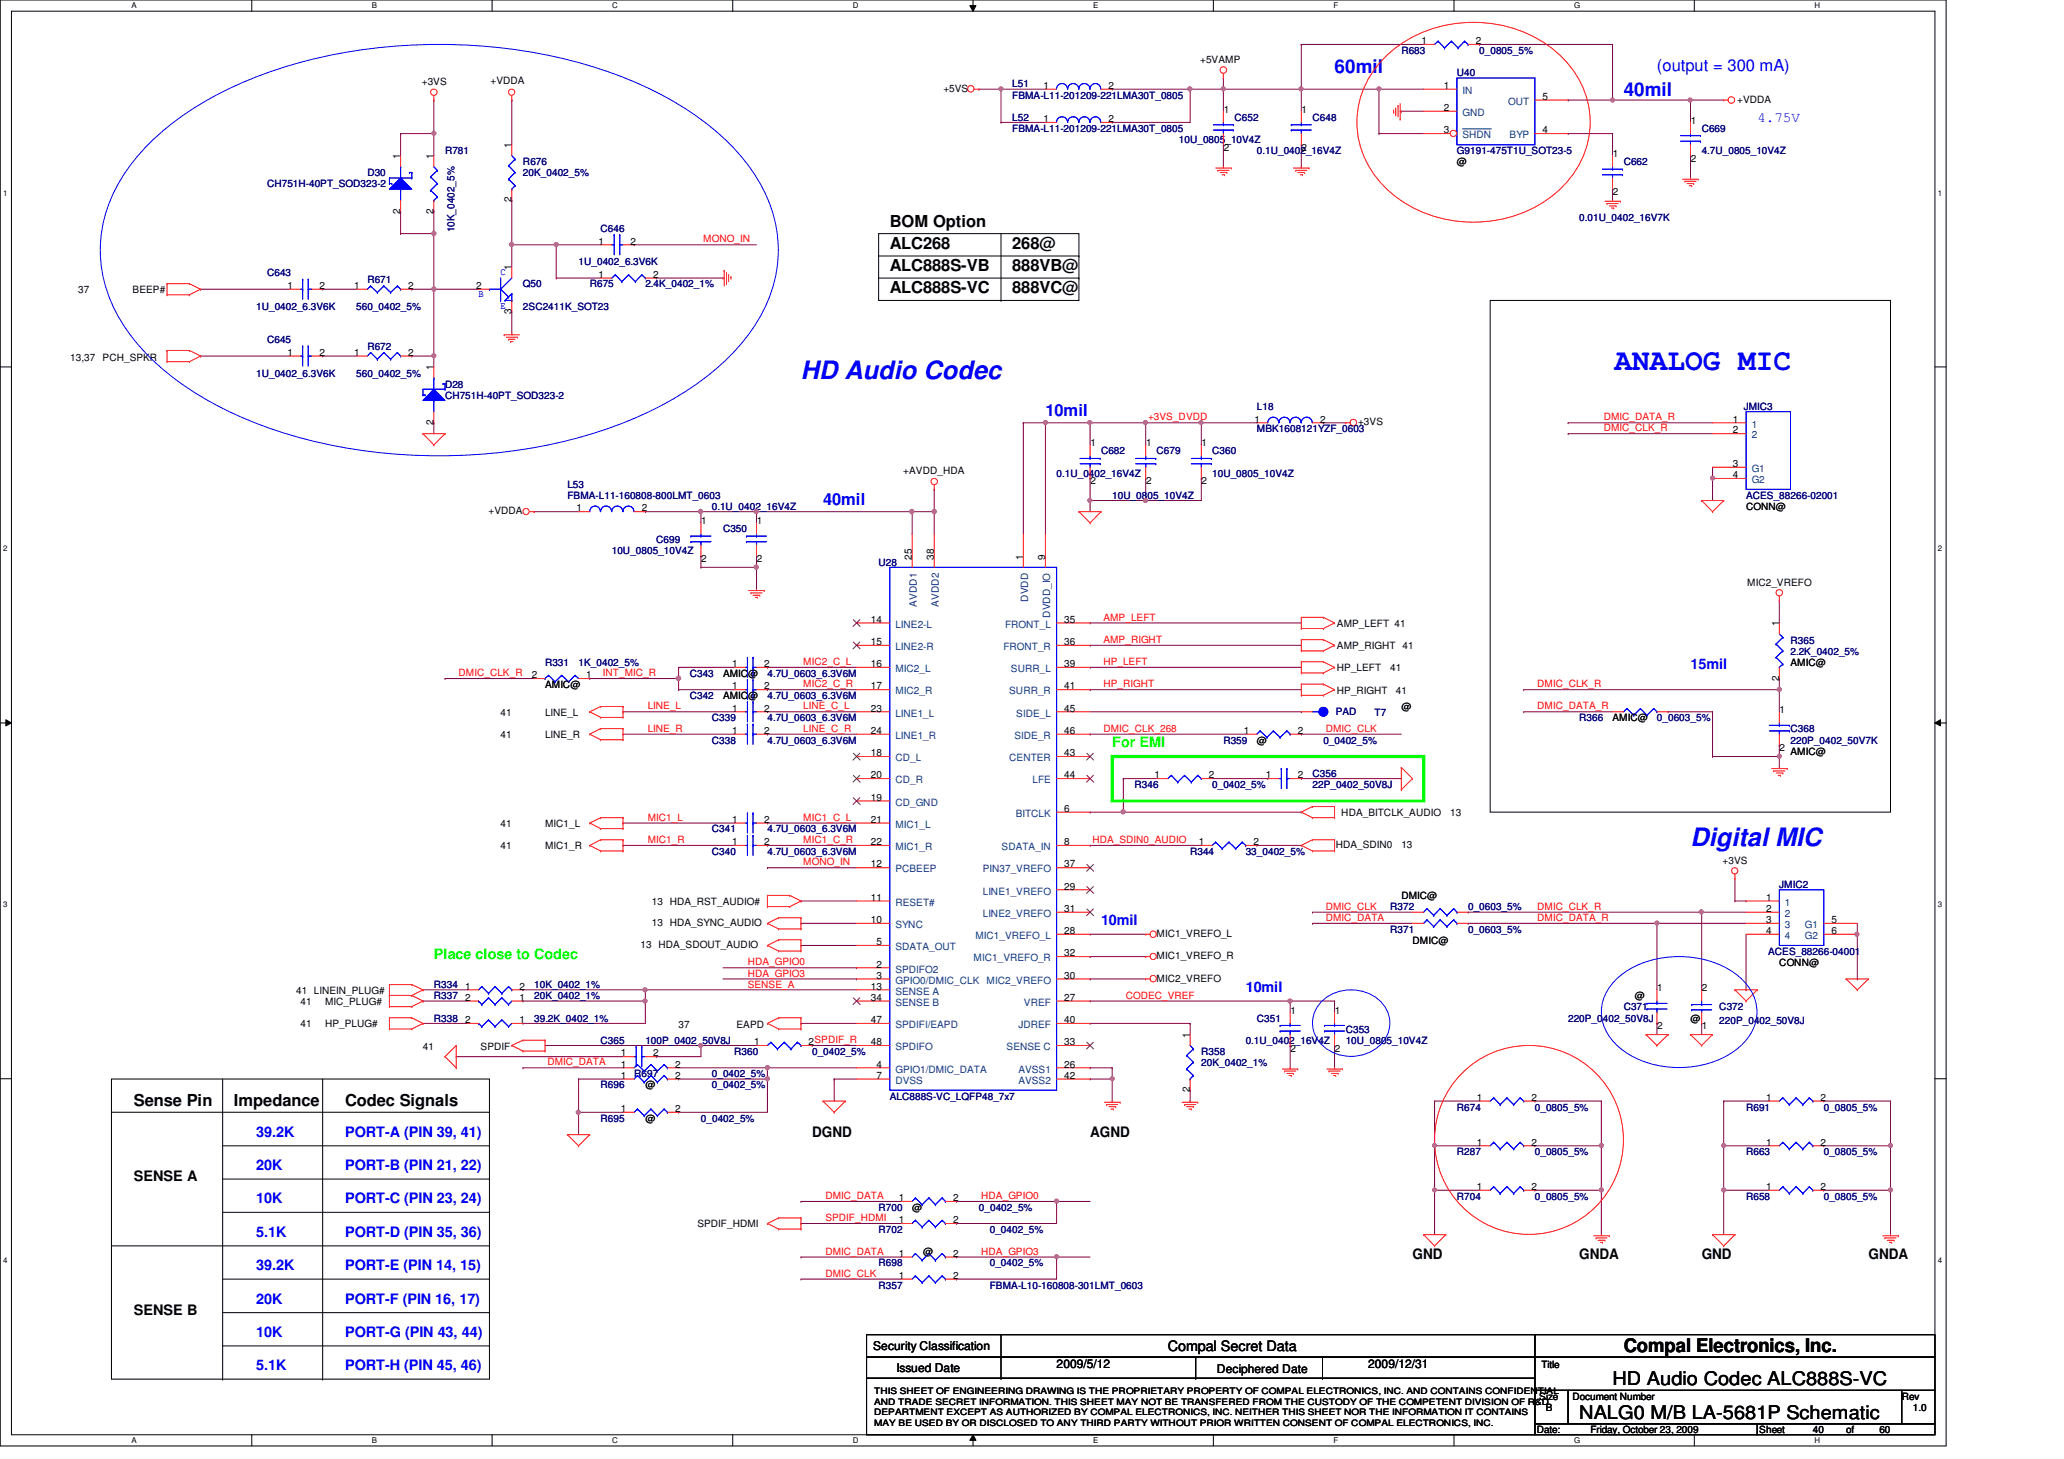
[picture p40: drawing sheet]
<svg xmlns="http://www.w3.org/2000/svg" width="297mm" height="210mm" viewBox="0 0 297 210" stroke-linecap="round" stroke-linejoin="round" font-family="sans-serif">
<defs><g id="words">
<text font-size="4.3" fill="#00f" x="232.4" y="53.2">ANALOG MIC</text>
<g font-size="3.6" fill="#00f">
<text x="115.3" y="54.6">HD Audio Codec</text>
<text x="243.3" y="121.8">Digital MIC</text>
</g>
<g font-size="2.7" fill="#00f">
<text x="192.1" y="10.5">60mil</text>
<text x="233.7" y="13.8">40mil</text>
</g>
<g font-size="2.7">
<text x="233.7" y="194.6">Compal Electronics, Inc.</text>
<text x="232.1" y="199.3">HD Audio Codec ALC888S-VC</text>
<text x="227.3" y="204.1">NALG0 M/B LA-5681P Schematic</text>
</g>
<g font-size="2.4" fill="#00f">
<text x="238.5" y="10.2">(output = 300 mA)</text>
<text x="150.4" y="59.8">10mil</text>
<text x="118.4" y="72.6">40mil</text>
</g>
<g font-size="2.4">
<text x="128.1" y="32.6">BOM Option</text>
<text x="128.1" y="35.8">ALC268</text>
<text x="145.7" y="35.8">268@</text>
<text x="128.1" y="39">ALC888S-VB</text>
<text x="145.7" y="39">888VB@</text>
<text x="128.1" y="42.2">ALC888S-VC</text>
<text x="145.7" y="42.2">888VC@</text>
<text x="19.3" y="159">Sense Pin</text>
<text x="33.7" y="159">Impedance</text>
<text x="49.7" y="159">Codec Signals</text>
</g>
<g font-size="2.1" fill="#00f">
<text x="252.9" y="17.6">4.75V</text>
<text x="243.3" y="96.3">15mil</text>
<text x="158.5" y="133.1">10mil</text>
<text x="179.3" y="142.7">10mil</text>
<text x="36.9" y="163.5">39.2K</text>
<text x="49.7" y="163.5">PORT-A (PIN 39, 41)</text>
<text x="36.9" y="173.1">10K</text>
<text x="36.9" y="168.3">20K</text>
<text x="49.7" y="173.1">PORT-C (PIN 23, 24)</text>
<text x="49.7" y="168.3">PORT-B (PIN 21, 22)</text>
<text x="36.9" y="177.9">5.1K</text>
<text x="49.7" y="177.9">PORT-D (PIN 35, 36)</text>
<text x="36.9" y="182.8">39.2K</text>
<text x="49.7" y="182.8">PORT-E (PIN 14, 15)</text>
<text x="36.9" y="187.5">20K</text>
<text x="49.7" y="187.5">PORT-F (PIN 16, 17)</text>
<text x="36.9" y="192.3">10K</text>
<text x="36.9" y="197.1">5.1K</text>
<text x="49.7" y="197.1">PORT-H (PIN 45, 46)</text>
<text x="49.7" y="192.3">PORT-G (PIN 43, 44)</text>
</g>
<g font-size="2.1" fill="#0f0">
<text x="160.1" y="107.5">For EMI</text>
<text x="62.4" y="137.9">Place close to Codec</text>
</g>
<g font-size="2.1">
<text x="116.9" y="163.5">DGND</text>
<text x="156.9" y="163.5">AGND</text>
<text x="19.3" y="169.9">SENSE A</text>
<text x="203.3" y="181.1">GND</text>
<text x="227.3" y="181.1">GNDA</text>
<text x="244.9" y="181.1">GND</text>
<text x="268.9" y="181.1">GNDA</text>
<text x="19.3" y="189.1">SENSE B</text>
<text x="168.1" y="194.4">Compal Secret Data</text>
</g>
<g font-size="1.7">
<text x="125.7" y="194.3">Security Classification</text>
<text x="129" y="197.3">Issued Date</text>
<text x="152.1" y="196.8">2009/5/12</text>
<text x="175.1" y="197.5">Deciphered Date</text>
<text x="196.9" y="196.8">2009/12/31</text>
</g>
<g font-size="1.4">
<text x="172.7" y="9.1">+5VAMP</text>
<text x="204.6" y="6.3">1</text>
<text x="212.4" y="6.3">2</text>
<text x="60.7" y="12.2">+3VS</text>
<text x="70.6" y="12.1">+VDDA</text>
<text x="135.8" y="13.2">+5VS</text>
<text x="150.2" y="12.8">1</text>
<text x="150.2" y="17.6">1</text>
<text x="159.6" y="12.8">2</text>
<text x="159.6" y="17.6">2</text>
<text x="176.1" y="16.2">1</text>
<text x="187.3" y="16.2">1</text>
<text x="207.8" y="12.8">1</text>
<text x="207.8" y="16">2</text>
<text x="222" y="14.4">5</text>
<text x="243.3" y="17.8">1</text>
<text x="250" y="14.8">+VDDA</text>
<text x="57.6" y="22.9" transform="rotate(-90 57.6 22.9)">1</text>
<text x="62.4" y="22.9" transform="rotate(-90 62.4 22.9)">1</text>
<text x="73.6" y="21.3" transform="rotate(-90 73.6 21.3)">1</text>
<text x="176.1" y="21.7">2</text>
<text x="187.3" y="21.7">2</text>
<text x="207.8" y="19.2">3</text>
<text x="209.7" y="23.7">@</text>
<text x="222" y="19.2">4</text>
<text x="232.1" y="22.6">1</text>
<text x="243.3" y="23.3">2</text>
<text x="73.6" y="29.1" transform="rotate(-90 73.6 29.1)">2</text>
<text x="232.1" y="28.1">2</text>
<text x="57.6" y="30.7" transform="rotate(-90 57.6 30.7)">2</text>
<text x="62.4" y="30.7" transform="rotate(-90 62.4 30.7)">2</text>
<text x="86.1" y="35.2">1</text>
<text x="90.8" y="35.2">2</text>
<text x="41.4" y="41.6">1</text>
<text x="46" y="41.6">2</text>
<text x="51" y="41.6">1</text>
<text x="58.8" y="41.6">2</text>
<text x="68.5" y="41.6">2</text>
<text x="73.6" y="38.9" transform="rotate(-90 73.6 38.9)">1</text>
<text x="86.1" y="40">1</text>
<text x="94" y="40">2</text>
<text x="11.3" y="42.2">37</text>
<text x="19.1" y="42.2">BEEP#</text>
<text x="73.6" y="45.1" transform="rotate(-90 73.6 45.1)">3</text>
<text x="10.1" y="51.9">13,37</text>
<text x="14.8" y="51.9">PCH_SPKR</text>
<text x="41.4" y="51.2">1</text>
<text x="46" y="51.2">2</text>
<text x="51" y="51.2">1</text>
<text x="58.8" y="51.2">2</text>
<text x="62.4" y="53.3" transform="rotate(-90 62.4 53.3)">1</text>
<text x="62.4" y="61.1" transform="rotate(-90 62.4 61.1)">2</text>
<text x="156.9" y="64.2">1</text>
<text x="164.9" y="64.2">1</text>
<text x="172.9" y="64.2">1</text>
<text x="180.5" y="60.8">1</text>
<text x="190" y="60.8">2</text>
<text x="195.4" y="61.2">+3VS</text>
<text x="249.4" y="60.8">1</text>
<text x="249.4" y="62.4">2</text>
<text x="130" y="68.2">+AVDD_HDA</text>
<text x="156.9" y="69.7">2</text>
<text x="164.9" y="69.7">2</text>
<text x="172.9" y="69.7">2</text>
<text x="249.4" y="68.8">4</text>
<text x="249.4" y="67.2">3</text>
<text x="70.3" y="74">+VDDA</text>
<text x="83" y="73.6">1</text>
<text x="92.4" y="73.6">2</text>
<text x="100.9" y="75.4">1</text>
<text x="108.9" y="75.4">1</text>
<text x="251.3" y="73.4">CONN@</text>
<text x="100.9" y="80.9">2</text>
<text x="108.9" y="80.9">2</text>
<text x="131.2" y="80.5" transform="rotate(-90 131.2 80.5)">25</text>
<text x="134.4" y="80.5" transform="rotate(-90 134.4 80.5)">38</text>
<text x="147.2" y="80.5" transform="rotate(-90 147.2 80.5)">1</text>
<text x="150.4" y="80.5" transform="rotate(-90 150.4 80.5)">9</text>
<text x="125.3" y="89.6">14</text>
<text x="153.2" y="89.6">35</text>
<text x="251.5" y="84.2">MIC2_VREFO</text>
<text x="105.4" y="96">1</text>
<text x="110" y="96">2</text>
<text x="125.3" y="92.8">15</text>
<text x="125.3" y="96">16</text>
<text x="153.2" y="92.8">36</text>
<text x="153.2" y="96">39</text>
<text x="192.4" y="93.4">AMP_RIGHT 41</text>
<text x="192.4" y="90.2">AMP_LEFT 41</text>
<text x="256" y="90.1" transform="rotate(-90 256 90.1)">1</text>
<text x="257.7" y="95.8">AMIC@</text>
<text x="76.5" y="97.6">2</text>
<text x="78.4" y="99">AMIC@</text>
<text x="84.4" y="97.6">1</text>
<text x="104.1" y="97.4">AMIC@</text>
<text x="104.1" y="100.6">AMIC@</text>
<text x="105.4" y="99.2">1</text>
<text x="110" y="99.2">2</text>
<text x="125.3" y="99.2">17</text>
<text x="153.2" y="99.2">41</text>
<text x="192.4" y="99.8">HP_RIGHT</text>
<text x="192.4" y="96.6">HP_LEFT</text>
<text x="200.1" y="96.6">41</text>
<text x="200.9" y="99.8">41</text>
<text x="256" y="97.9" transform="rotate(-90 256 97.9)">2</text>
<text x="72" y="103">41</text>
<text x="72" y="106.2">41</text>
<text x="78.4" y="103">LINE_L</text>
<text x="78.4" y="106.2">LINE_R</text>
<text x="105.4" y="105.6">1</text>
<text x="105.4" y="102.4">1</text>
<text x="110" y="105.6">2</text>
<text x="110" y="102.4">2</text>
<text x="125.3" y="102.4">23</text>
<text x="125.3" y="105.6">24</text>
<text x="153.2" y="105.6">46</text>
<text x="153.2" y="102.4">45</text>
<text x="179" y="105.6">1</text>
<text x="180.9" y="107">@</text>
<text x="186.8" y="105.6">2</text>
<text x="201.7" y="102.2">@</text>
<text x="232.1" y="103.8">AMIC@</text>
<text x="256.1" y="102.6">1</text>
<text x="125.3" y="108.8">18</text>
<text x="125.3" y="112">20</text>
<text x="153.2" y="108.8">43</text>
<text x="153.2" y="112">44</text>
<text x="166.2" y="112">1</text>
<text x="174" y="112">2</text>
<text x="182.2" y="112">1</text>
<text x="186.8" y="112">2</text>
<text x="256.1" y="108.1">2</text>
<text x="257.7" y="108.6">AMIC@</text>
<text x="72" y="119">41</text>
<text x="78.4" y="119">MIC1_L</text>
<text x="105.4" y="118.4">1</text>
<text x="110" y="118.4">2</text>
<text x="125.3" y="115.2">19</text>
<text x="125.3" y="118.4">21</text>
<text x="153.2" y="116.8">6</text>
<text x="193" y="117.4">HDA_BITCLK_AUDIO</text>
<text x="208.7" y="117.4">13</text>
<text x="72" y="122.2">41</text>
<text x="78.4" y="122.2">MIC1_R</text>
<text x="105.4" y="121.6">1</text>
<text x="110" y="121.6">2</text>
<text x="125.3" y="121.6">22</text>
<text x="125.3" y="124.8">12</text>
<text x="153.2" y="124.8">37</text>
<text x="153.2" y="121.6">8</text>
<text x="172.5" y="121.6">1</text>
<text x="180.4" y="121.6">2</text>
<text x="192.2" y="122">HDA_SDIN0</text>
<text x="201.7" y="122">13</text>
<text x="247.9" y="124.2">+3VS</text>
<text x="93.8" y="130.2">13 HDA_RST_AUDIO#</text>
<text x="125.3" y="129.6">11</text>
<text x="153.2" y="128">29</text>
<text x="153.2" y="131.2">31</text>
<text x="201.7" y="129.4">DMIC@</text>
<text x="254.2" y="129.6">1</text>
<text x="254.2" y="131.2">2</text>
<text x="92.2" y="136.4">13 HDA_SDOUT_AUDIO</text>
<text x="93.8" y="133.2">13 HDA_SYNC_AUDIO</text>
<text x="125.3" y="132.8">10</text>
<text x="126.1" y="136">5</text>
<text x="153.2" y="134.4">28</text>
<text x="153.2" y="137.6">32</text>
<text x="166.5" y="134.8">MIC1_VREFO_L</text>
<text x="203.3" y="135.8">DMIC@</text>
<text x="254.2" y="132.8">3</text>
<text x="254.2" y="134.4">4</text>
<text x="263.6" y="132.8">5</text>
<text x="263.6" y="134.4">6</text>
<text x="42.6" y="143">41 LINEIN_PLUG#</text>
<text x="67" y="144">2</text>
<text x="67" y="142.4">1</text>
<text x="74.8" y="144">1</text>
<text x="74.8" y="142.4">2</text>
<text x="125.3" y="142.4">13</text>
<text x="125.3" y="144">34</text>
<text x="126.1" y="139.2">2</text>
<text x="126.1" y="140.8">3</text>
<text x="153.2" y="140.8">30</text>
<text x="153.2" y="144">27</text>
<text x="166.5" y="138">MIC1_VREFO_R</text>
<text x="166.5" y="141.2">MIC2_VREFO</text>
<text x="235.3" y="143.8">@</text>
<text x="238.5" y="142.6">1</text>
<text x="244.9" y="142.6">2</text>
<text x="256.1" y="139">CONN@</text>
<text x="43.3" y="144.6">41</text>
<text x="43.3" y="147.8">41</text>
<text x="46.8" y="144.6">MIC_PLUG#</text>
<text x="46.8" y="147.8">HP_PLUG#</text>
<text x="67" y="147.2">2</text>
<text x="74.8" y="147.2">1</text>
<text x="97.7" y="148">37</text>
<text x="106" y="148">EAPD</text>
<text x="125.3" y="147.2">47</text>
<text x="153.2" y="147.2">40</text>
<text x="171.2" y="149.3" transform="rotate(-90 171.2 149.3)">1</text>
<text x="185.7" y="145.8">1</text>
<text x="192.1" y="145.8">1</text>
<text x="238.5" y="148.1">2</text>
<text x="243.3" y="147">@</text>
<text x="244.9" y="148.1">1</text>
<text x="60.9" y="151.1">41</text>
<text x="69.2" y="151.1">SPDIF</text>
<text x="89.4" y="153.6">1</text>
<text x="89.4" y="155.2">1</text>
<text x="89.4" y="152">1</text>
<text x="94" y="152">2</text>
<text x="97.2" y="153.6">2</text>
<text x="97.2" y="155.2">2</text>
<text x="108.5" y="150.4">1</text>
<text x="116.4" y="150.4">2SPDIF_R</text>
<text x="125.3" y="150.4">48</text>
<text x="126.1" y="153.6">4</text>
<text x="126.1" y="155.2">7</text>
<text x="153.2" y="150.4">33</text>
<text x="153.2" y="153.6">26</text>
<text x="153.2" y="155.2">42</text>
<text x="185.7" y="151.3">2</text>
<text x="192.1" y="151.3">2</text>
<text x="89.4" y="160">1</text>
<text x="92.9" y="161.4">@</text>
<text x="92.9" y="156.6">@</text>
<text x="97.2" y="160">2</text>
<text x="171.2" y="157.1" transform="rotate(-90 171.2 157.1)">2</text>
<text x="212.6" y="158.4">1</text>
<text x="220.4" y="158.4">2</text>
<text x="254.2" y="158.4">1</text>
<text x="262" y="158.4">2</text>
<text x="212.6" y="164.8">1</text>
<text x="220.4" y="164.8">2</text>
<text x="254.2" y="164.8">1</text>
<text x="262" y="164.8">2</text>
<text x="129.4" y="172.8">1</text>
<text x="137.2" y="172.8">2</text>
<text x="212.6" y="171.2">1</text>
<text x="220.4" y="171.2">2</text>
<text x="254.2" y="171.2">1</text>
<text x="262" y="171.2">2</text>
<text x="100.4" y="176.6">SPDIF_HDMI</text>
<text x="129.4" y="176">1</text>
<text x="131.3" y="174.2">@</text>
<text x="137.2" y="176">2</text>
<text x="129.4" y="180.8">1</text>
<text x="129.4" y="184">1</text>
<text x="132.9" y="180.6">@</text>
<text x="137.2" y="180.8">2</text>
<text x="137.2" y="184">2</text>
<text x="221.8" y="196.8">Title</text>
<text x="221.5" y="201.4">Size</text>
<text x="222.5" y="203">B</text>
<text x="226.3" y="201.4">Document Number</text>
<text x="273.7" y="201.4">Rev</text>
<text x="275.3" y="203">1.0</text>
<text x="221.2" y="206.2">Date:</text>
<text x="228.9" y="206.2">Friday, October 23, 2009</text>
<text x="253.2" y="206.2">Sheet</text>
<text x="260.9" y="206.2">40</text>
<text x="265.7" y="206.2">of</text>
<text x="270.5" y="206.2">60</text>
</g>
<g font-size="1.4" fill="#000080">
<text x="201.7" y="7.7">R683</text>
<text x="209.7" y="11">U40</text>
<text x="212.9" y="7.7">0_0805_5%</text>
<text x="145.7" y="12.6">L51</text>
<text x="145.7" y="14.2">FBMA-L11-201209-221LMA30T_0805</text>
<text x="145.7" y="17.4">L52</text>
<text x="177.7" y="17.4">C652</text>
<text x="188.9" y="17.4">C648</text>
<text x="64" y="22.2">R781</text>
<text x="75.3" y="23.7">R676</text>
<text x="145.7" y="19">FBMA-L11-201209-221LMA30T_0805</text>
<text x="169.7" y="20.6">10U_0805_10V4Z</text>
<text x="180.9" y="22.2">0.1U_0402_16V4Z</text>
<text x="209.7" y="22.2">G9191-475T1U_SOT23-5</text>
<text x="233.7" y="23.7">C662</text>
<text x="244.9" y="19">C669</text>
<text x="244.9" y="22.2">4.7U_0805_10V4Z</text>
<text x="38.4" y="27">CH751H-40PT_SOD323-2</text>
<text x="52.9" y="25.4">D30</text>
<text x="75.3" y="25.4">20K_0402_5%</text>
<text x="65.4" y="33.4" transform="rotate(-90 65.4 33.4)">10K_0402_5%</text>
<text x="86.4" y="33.4">C646</text>
<text x="227.3" y="31.7">0.01U_0402_16V7K</text>
<text x="38.4" y="39.8">C643</text>
<text x="52.9" y="40.7">R671</text>
<text x="75.3" y="41.4">Q50</text>
<text x="83.3" y="38.2">1U_0402_6.3V6K</text>
<text x="84.9" y="41.4">R675</text>
<text x="92.9" y="41.4">2.4K_0402_1%</text>
<text x="36.9" y="44.6">1U_0402_6.3V6K</text>
<text x="51.3" y="44.6">560_0402_5%</text>
<text x="75.3" y="44.6">2SC2411K_SOT23</text>
<text x="38.4" y="49.4">C645</text>
<text x="52.9" y="50.3">R672</text>
<text x="36.9" y="54.2">1U_0402_6.3V6K</text>
<text x="51.3" y="54.2">560_0402_5%</text>
<text x="64" y="55.8">D28</text>
<text x="64" y="57.4">CH751H-40PT_SOD323-2</text>
<text x="180.9" y="59">L18</text>
<text x="250.9" y="59">JMIC3</text>
<text x="158.5" y="65.4">C682</text>
<text x="166.5" y="65.4">C679</text>
<text x="174.5" y="65.4">C360</text>
<text x="180.9" y="62.2">MBK1608121YZF_0603</text>
<text x="81.7" y="70.2">L53</text>
<text x="81.7" y="71.8">FBMA-L11-160808-800LMT_0603</text>
<text x="152.1" y="68.6">0.1U_0402_16V4Z</text>
<text x="160.1" y="71.8">10U_0805_10V4Z</text>
<text x="174.5" y="68.6">10U_0805_10V4Z</text>
<text x="251.3" y="71.8">ACES_88266-02001</text>
<text x="102.4" y="73.4">0.1U_0402_16V4Z</text>
<text x="104.1" y="76.6">C350</text>
<text x="88" y="79.8">10U_0805_10V4Z</text>
<text x="94.4" y="78.2">C699</text>
<text x="126.4" y="81.4">U28</text>
<text x="78.4" y="95.8">R331</text>
<text x="83.3" y="95.8">1K_0402_5%</text>
<text x="257.7" y="92.6">R365</text>
<text x="257.7" y="94.2">2.2K_0402_5%</text>
<text x="99.3" y="97.4">C343</text>
<text x="99.3" y="100.6">C342</text>
<text x="110.4" y="97.4">4.7U_0603_6.3V6M</text>
<text x="110.4" y="100.6">4.7U_0603_6.3V6M</text>
<text x="102.4" y="107">C338</text>
<text x="102.4" y="103.8">C339</text>
<text x="110.4" y="107">4.7U_0603_6.3V6M</text>
<text x="110.4" y="103.8">4.7U_0603_6.3V6M</text>
<text x="176.1" y="107">R359</text>
<text x="190.5" y="107">0_0402_5%</text>
<text x="192.2" y="102.8">PAD</text>
<text x="197.8" y="103">T7</text>
<text x="227.3" y="103.8">R366</text>
<text x="238.5" y="103.8">0_0603_5%</text>
<text x="257.7" y="105.4">C368</text>
<text x="257.7" y="107">220P_0402_50V7K</text>
<text x="163.3" y="113.4">R346</text>
<text x="174.5" y="113.4">0_0402_5%</text>
<text x="188.9" y="111.8">C356</text>
<text x="188.9" y="113.4">22P_0402_50V8J</text>
<text x="102.4" y="119.8">C341</text>
<text x="110.4" y="119.8">4.7U_0603_6.3V6M</text>
<text x="102.4" y="123">C340</text>
<text x="110.4" y="123">4.7U_0603_6.3V6M</text>
<text x="171.3" y="123">R344</text>
<text x="179.3" y="123">33_0402_5%</text>
<text x="200.1" y="131">R372</text>
<text x="211.3" y="131">0_0603_5%</text>
<text x="256.1" y="127.8">JMIC2</text>
<text x="200.1" y="134.2">R371</text>
<text x="211.3" y="134.2">0_0603_5%</text>
<text x="254.5" y="137.4">ACES_88266-04001</text>
<text x="62.4" y="143.8">R337</text>
<text x="62.4" y="142.2">R334</text>
<text x="76.9" y="143.8">20K_0402_1%</text>
<text x="76.9" y="142.2">10K_0402_1%</text>
<text x="62.4" y="147">R338</text>
<text x="76.9" y="147">39.2K_0402_1%</text>
<text x="180.9" y="147">C351</text>
<text x="193.7" y="148.6">C353</text>
<text x="225.7" y="147">220P_0402_50V8J</text>
<text x="233.7" y="145.4">C371</text>
<text x="247.4" y="145.4">C372</text>
<text x="247.4" y="147.3">220P_0402_50V8J</text>
<text x="86.4" y="150.2">C365</text>
<text x="91.3" y="155">R697</text>
<text x="92.9" y="150.2">100P_0402_50V8J</text>
<text x="102.4" y="155">0_0402_5%</text>
<text x="105.7" y="151.8">R360</text>
<text x="116.9" y="151.8">0_0402_5%</text>
<text x="172.9" y="151.8">R358</text>
<text x="172.9" y="153.4">20K_0402_1%</text>
<text x="179.3" y="150.2">0.1U_0402_16V4Z</text>
<text x="193.7" y="150.2">10U_0805_10V4Z</text>
<text x="86.4" y="161.4">R695</text>
<text x="86.4" y="156.6">R696</text>
<text x="100.9" y="161.4">0_0402_5%</text>
<text x="102.4" y="156.6">0_0402_5%</text>
<text x="128.1" y="158.2">ALC888S-VC_LQFP48_7x7</text>
<text x="209.7" y="159.8">R674</text>
<text x="220.9" y="159.8">0_0805_5%</text>
<text x="251.3" y="159.8">R691</text>
<text x="262.5" y="159.8">0_0805_5%</text>
<text x="209.7" y="166.2">R287</text>
<text x="220.9" y="166.2">0_0805_5%</text>
<text x="251.3" y="166.2">R663</text>
<text x="262.5" y="166.2">0_0805_5%</text>
<text x="209.7" y="172.6">R704</text>
<text x="220.9" y="172.6">0_0805_5%</text>
<text x="251.3" y="172.6">R658</text>
<text x="262.5" y="172.6">0_0805_5%</text>
<text x="126.4" y="177.4">R702</text>
<text x="126.4" y="174.2">R700</text>
<text x="140.9" y="174.2">0_0402_5%</text>
<text x="142.4" y="177.4">0_0402_5%</text>
<text x="126.4" y="182.2">R698</text>
<text x="126.4" y="185.4">R357</text>
<text x="142.4" y="182.2">0_0402_5%</text>
<text x="142.4" y="185.4">FBMA-L10-160808-301LMT_0603</text>
</g>
<g font-size="1.4" fill="#004080">
<text x="210.5" y="13.5">IN</text>
<text x="210.5" y="16.7">GND</text>
<text x="217" y="15.1">OUT</text>
<text x="210.5" y="19.9">SHDN</text>
<text x="217.3" y="19.9">BYP</text>
<text x="252.1" y="61.5">1</text>
<text x="252.1" y="63.1">2</text>
<text x="252.1" y="69.5">G2</text>
<text x="252.1" y="67.9">G1</text>
<text x="131.9" y="87.3" transform="rotate(-90 131.9 87.3)">AVDD1</text>
<text x="135.1" y="87.3" transform="rotate(-90 135.1 87.3)">AVDD2</text>
<text x="148" y="86.6" transform="rotate(-90 148 86.6)">DVDD</text>
<text x="151.1" y="88.9" transform="rotate(-90 151.1 88.9)">DVDD_IO</text>
<text x="128.9" y="90.3">LINE2-L</text>
<text x="128.9" y="93.5">LINE2-R</text>
<text x="144.4" y="93.5">FRONT_R</text>
<text x="144.6" y="90.3">FRONT_L</text>
<text x="128.9" y="99.9">MIC2_R</text>
<text x="128.9" y="96.7">MIC2_L</text>
<text x="145.2" y="99.9">SURR_R</text>
<text x="145.5" y="96.7">SURR_L</text>
<text x="128.9" y="103.1">LINE1_L</text>
<text x="128.9" y="106.3">LINE1_R</text>
<text x="146" y="106.3">SIDE_R</text>
<text x="146.3" y="103.1">SIDE_L</text>
<text x="128.9" y="109.5">CD_L</text>
<text x="128.9" y="112.7">CD_R</text>
<text x="145.2" y="109.5">CENTER</text>
<text x="148.6" y="112.7">LFE</text>
<text x="128.9" y="115.9">CD_GND</text>
<text x="128.9" y="119.1">MIC1_L</text>
<text x="146.2" y="117.5">BITCLK</text>
<text x="128.9" y="122.3">MIC1_R</text>
<text x="128.9" y="125.5">PCBEEP</text>
<text x="141.4" y="125.5">PIN37_VREFO</text>
<text x="144.1" y="122.3">SDATA_IN</text>
<text x="128.9" y="130.3">RESET#</text>
<text x="141.4" y="128.7">LINE1_VREFO</text>
<text x="141.4" y="131.9">LINE2_VREFO</text>
<text x="256.9" y="130.3">1</text>
<text x="256.9" y="131.9">2</text>
<text x="128.9" y="133.5">SYNC</text>
<text x="128.9" y="136.7">SDATA_OUT</text>
<text x="140.4" y="135.1">MIC1_VREFO_L</text>
<text x="256.9" y="133.5">3</text>
<text x="256.9" y="135.1">4</text>
<text x="259.8" y="133.5">G1</text>
<text x="259.8" y="135.1">G2</text>
<text x="128.9" y="143.1">SENSE A</text>
<text x="128.9" y="139.9">SPDIFO2</text>
<text x="128.9" y="141.5">GPIO0/DMIC_CLK</text>
<text x="140.1" y="138.3">MIC1_VREFO_R</text>
<text x="142" y="141.5">MIC2_VREFO</text>
<text x="128.9" y="147.9">SPDIFI/EAPD</text>
<text x="128.9" y="144.7">SENSE B</text>
<text x="146.6" y="147.9">JDREF</text>
<text x="147.4" y="144.7">VREF</text>
<text x="128.9" y="151.1">SPDIFO</text>
<text x="128.9" y="154.3">GPIO1/DMIC_DATA</text>
<text x="128.9" y="155.9">DVSS</text>
<text x="144.9" y="151.1">SENSE C</text>
<text x="146.6" y="154.3">AVSS1</text>
<text x="146.6" y="155.9">AVSS2</text>
</g>
<g font-size="1.4" fill="#f00">
<text x="101.2" y="34.9">MONO_IN</text>
<text x="165.2" y="60.5">+3VS_DVDD</text>
<text x="230.8" y="60.5">DMIC_DATA_R</text>
<text x="230.8" y="62.1">DMIC_CLK_R</text>
<text x="158.8" y="89.3">AMP_LEFT</text>
<text x="115.6" y="95.7">MIC2_C_L</text>
<text x="158.8" y="92.5">AMP_RIGHT</text>
<text x="158.8" y="95.7">HP_LEFT</text>
<text x="66" y="97.3">DMIC_CLK_R</text>
<text x="86.8" y="97.3">INT_MIC_R</text>
<text x="115.6" y="98.9">MIC2_C_R</text>
<text x="158.8" y="98.9">HP_RIGHT</text>
<text x="221.2" y="98.9">DMIC_CLK_R</text>
<text x="93.2" y="105.3">LINE_R</text>
<text x="93.2" y="102.1">LINE_L</text>
<text x="115.6" y="105.3">LINE_C_R</text>
<text x="115.6" y="102.1">LINE_C_L</text>
<text x="158.8" y="105.3">DMIC_CLK_268</text>
<text x="190.8" y="105.3">DMIC_CLK</text>
<text x="221.2" y="102.1">DMIC_DATA_R</text>
<text x="93.2" y="118.1">MIC1_L</text>
<text x="115.6" y="118.1">MIC1_C_L</text>
<text x="93.2" y="121.3">MIC1_R</text>
<text x="115.6" y="124.5">MONO_IN</text>
<text x="115.6" y="121.3">MIC1_C_R</text>
<text x="157.2" y="121.3">HDA_SDIN0_AUDIO</text>
<text x="190.8" y="130.9">DMIC_CLK</text>
<text x="221.2" y="130.9">DMIC_CLK_R</text>
<text x="190.8" y="132.5">DMIC_DATA</text>
<text x="221.2" y="132.5">DMIC_DATA_R</text>
<text x="107.6" y="142.1">SENSE_A</text>
<text x="107.6" y="138.9">HDA_GPIO0</text>
<text x="107.6" y="140.5">HDA_GPIO3</text>
<text x="162" y="143.7">CODEC_VREF</text>
<text x="78.8" y="153.3">DMIC_DATA</text>
<text x="118.8" y="172.5">DMIC_DATA</text>
<text x="141.2" y="172.5">HDA_GPIO0</text>
<text x="118.8" y="175.7">SPDIF_HDMI</text>
<text x="118.8" y="183.7">DMIC_CLK</text>
<text x="118.8" y="180.5">DMIC_DATA</text>
<text x="141.2" y="180.5">HDA_GPIO3</text>
</g>
<g font-size="1.4" fill="#00f">
<text x="72" y="39.6">C</text>
<text x="68.9" y="42.8">B</text>
<text x="72" y="44.4">E</text>
</g>
<g font-size="1.3">
<text x="125.8" y="200.6">THIS SHEET OF ENGINEERING DRAWING IS THE PROPRIETARY PROPERTY OF COMPAL ELECTRONICS, INC. AND CONTAINS CONFIDENTIAL</text>
<text x="125.8" y="202.1">AND TRADE SECRET INFORMATION. THIS SHEET MAY NOT BE TRANSFERED FROM THE CUSTODY OF THE COMPETENT DIVISION OF R&amp;D</text>
<text x="125.8" y="203.6">DEPARTMENT EXCEPT AS AUTHORIZED BY COMPAL ELECTRONICS, INC. NEITHER THIS SHEET NOR THE INFORMATION IT CONTAINS</text>
<text x="125.8" y="205.1">MAY BE USED BY OR DISCLOSED TO ANY THIRD PARTY WITHOUT PRIOR WRITTEN CONSENT OF COMPAL ELECTRONICS, INC.</text>
</g>
<g font-size="1.1">
<text x="18.9" y="1.1">A</text>
<text x="53.5" y="1.1">B</text>
<text x="88.1" y="1.1">C</text>
<text x="122.7" y="1.1">D</text>
<text x="157.3" y="1.1">E</text>
<text x="191.9" y="1.1">F</text>
<text x="226.5" y="1.1">G</text>
<text x="261.1" y="1.1">H</text>
<text x=".5" y="28.2">1</text>
<text x="278.9" y="28.2">1</text>
<text x=".5" y="79.3">2</text>
<text x="278.9" y="79.3">2</text>
<text x=".5" y="130.6">3</text>
<text x="278.9" y="130.6">3</text>
<text x=".5" y="181.7">4</text>
<text x="278.9" y="181.7">4</text>
<text x="18.9" y="207.6">A</text>
<text x="53.5" y="207.6">B</text>
<text x="88.1" y="207.6">C</text>
<text x="122.7" y="207.6">D</text>
<text x="157.3" y="207.6">E</text>
<text x="191.9" y="207.6">F</text>
<text x="226.5" y="207.6">G</text>
<text x="261.1" y="207.6">H</text>
</g>
</g></defs>
<path d="M0 0h280.1v208h-280.1zM1.6 1.6h276.9v204.8h-276.9z" fill="none" stroke="#000" stroke-width=".14"/>
<g fill="#fff">
<path d="M18.9 .2h.7v1.2h-.7z"/>
<path d="M18.9 206.6h.7v1.2h-.7z"/>
</g>
<path d="M36.2 0v1.6M36.2 206.4v1.6" fill="none" stroke="#000" stroke-width=".14"/>
<g fill="#fff">
<path d="M53.5 .2h.7v1.2h-.7z"/>
<path d="M53.5 206.6h.7v1.2h-.7z"/>
</g>
<path d="M70.8 0v1.6M70.8 206.4v1.6" fill="none" stroke="#000" stroke-width=".14"/>
<g fill="#fff">
<path d="M88.1 .2h.8v1.2h-.8z"/>
<path d="M88.1 206.6h.8v1.2h-.8z"/>
</g>
<path d="M105.4 0v1.6M105.4 206.4v1.6" fill="none" stroke="#000" stroke-width=".14"/>
<g fill="#fff">
<path d="M122.7 .2h.8v1.2h-.8z"/>
<path d="M122.7 206.6h.8v1.2h-.8z"/>
</g>
<path d="M139.6 .8h.9l-.5 .8zM140 0v1.6M140 206.4l.5 .8h-.9zM140 206.4v1.6" fill="none" stroke="#000" stroke-width=".14"/>
<path d="M139.6 .8h.9l-.5 .8zM140 206.4l.5 .8h-.9z" fill="#000"/>
<g fill="#fff">
<path d="M157.3 .2h.7v1.2h-.7z"/>
<path d="M157.3 206.6h.7v1.2h-.7z"/>
</g>
<path d="M174.6 0v1.6M174.6 206.4v1.6" fill="none" stroke="#000" stroke-width=".14"/>
<g fill="#fff">
<path d="M191.9 .2h.6v1.2h-.6z"/>
<path d="M191.9 206.6h.6v1.2h-.6z"/>
</g>
<path d="M209.2 0v1.6M209.2 206.4v1.6" fill="none" stroke="#000" stroke-width=".14"/>
<g fill="#fff">
<path d="M226.5 .2h.8v1.2h-.8z"/>
<path d="M226.5 206.6h.8v1.2h-.8z"/>
</g>
<path d="M243.8 0v1.6M243.8 206.4v1.6" fill="none" stroke="#000" stroke-width=".14"/>
<g fill="#fff">
<path d="M261.1 .2h.8v1.2h-.8z"/>
<path d="M261.1 206.6h.8v1.2h-.8z"/>
<path d="M.5 27.2h.6v1.2h-.6z"/>
<path d="M278.9 27.2h.6v1.2h-.6z"/>
<path d="M.5 78.4h.6v1.1h-.6z"/>
<path d="M278.9 78.4h.6v1.1h-.6z"/>
</g>
<path d="M0 52.8h1.6M278.5 52.8h1.6" fill="none" stroke="#000" stroke-width=".14"/>
<g fill="#fff">
<path d="M.5 129.6h.6v1.2h-.6z"/>
<path d="M278.9 129.6h.6v1.2h-.6z"/>
</g>
<path d="M0 104h1.6M.8 103.5l.8 .5-.8 .4zM278.5 104l.8-.5v.9zM278.5 104h1.6" fill="none" stroke="#000" stroke-width=".14"/>
<path d="M.8 103.5l.8 .5-.8 .4zM278.5 104l.8-.5v.9z" fill="#000"/>
<g fill="#fff">
<path d="M.5 180.8h.6v1.1h-.6z"/>
<path d="M278.9 180.8h.6v1.1h-.6z"/>
</g>
<path d="M0 155.2h1.6M278.5 155.2h1.6" fill="none" stroke="#000" stroke-width=".14"/>
<path d="M176.1 12.8h.1M176.1 12.8v3.2M176.1 12.8h11.2M225.7 19.2h.1M225.7 19.2h6.4M232.1 19.2h.1M232.1 19.2v3.2M232.1 27.2h.1M232.1 27.2v1.6" fill="none" stroke="#800040" stroke-width=".14"/>
<circle cx="176.1" cy="12.8" r=".3" fill="#f0f"/>
<circle cx="176.1" cy="12.8" r=".3" fill="none" stroke="#f0f" stroke-width=".14"/>
<path d="M187.3 12.8h.1M187.3 12.8v3.2M198.5 12.8h.1M198.5 12.8h6.4M243.3 14.4h.1M243.3 14.4h4.8M187.3 20.8h.1M187.3 20.8v3.2M243.3 22.4h.1M243.3 22.4v3.2" fill="none" stroke="#800040" stroke-width=".14"/>
<circle cx="198.5" cy="12.8" r=".3" fill="#f0f"/>
<circle cx="198.5" cy="12.8" r=".3" fill="none" stroke="#f0f" stroke-width=".14"/>
<g fill="none" stroke="#800040" stroke-width=".14">
<path d="M73.7 35.2h.1M73.7 35.2v3.2M80 35.2h.1M80 35.2h6.4M176.1 20.8h.1M176.1 20.8v3.2M46.4 41.6h.1M46.4 51.2h.1M46.4 51.2h4.9M46.4 41.6h4.9M59.3 51.2h.1M59.3 51.2h3.1"/>
<path d="M62.4 41.6h.1M62.4 51.2h.1M62.4 41.6h6.5M62.4 51.2v1.6M80 40h.1M80 40h6.4M94.4 40h.1M94.4 40h9.7"/>
</g>
<circle cx="62.4" cy="51.2" r=".3" fill="#f0f"/>
<circle cx="62.4" cy="51.2" r=".3" fill="none" stroke="#f0f" stroke-width=".14"/>
<path d="M73.7 14.4h.1M73.7 14.4v6.4M73.7 28.8h.1M73.7 35.2h.1M73.7 35.2h6.3M73.7 28.8v6.4M80 35.2h.1M80 35.2v4.8M91.3 35.2h.1M91.3 35.2h17.6M73.7 44.8h.1M73.7 44.8v3.2" fill="none" stroke="#800040" stroke-width=".14"/>
<circle cx="80" cy="35.2" r=".3" fill="#f0f"/>
<circle cx="80" cy="35.2" r=".3" fill="none" stroke="#f0f" stroke-width=".14"/>
<circle cx="73.6" cy="35.2" r=".31" fill="#f0f"/>
<circle cx="73.6" cy="35.2" r=".31" fill="none" stroke="#f0f" stroke-width=".14"/>
<path d="M28.9 41.6h.1M28.9 51.2h.1M28.9 41.6h12.8M28.9 51.2h12.8M62.4 60.8h.1M62.4 60.8v1.6M248.1 164.8h.1M248.1 164.8v6.4" fill="none" stroke="#800040" stroke-width=".14"/>
<circle cx="248.1" cy="164.8" r=".3" fill="#f0f"/>
<circle cx="248.1" cy="164.8" r=".3" fill="none" stroke="#f0f" stroke-width=".14"/>
<path d="M198.5 12.8h.1M198.5 19.2h.1M198.5 12.8v6.4M198.5 19.2h6.4M248.1 171.2h.1M248.1 171.2h6.4" fill="none" stroke="#800040" stroke-width=".14"/>
<circle cx="248.1" cy="171.2" r=".3" fill="#f0f"/>
<circle cx="248.1" cy="171.2" r=".3" fill="none" stroke="#f0f" stroke-width=".14"/>
<path d="M140.9 12.8h.1M140.9 12.8h9.5M144.1 12.8h.1M176.1 11.2h.1M176.1 11.2v1.6M248.1 158.4h.1M248.1 158.4v6.4M248.1 158.4h6.4M248.1 164.8h.1M248.1 171.2h.1M248.1 164.8h6.4M248.1 171.2v6.4" fill="none" stroke="#800040" stroke-width=".14"/>
<circle cx="144.1" cy="12.8" r=".3" fill="#f0f"/>
<circle cx="144.1" cy="12.8" r=".3" fill="none" stroke="#f0f" stroke-width=".14"/>
<path d="M171.3 12.8h.1M171.3 12.8h4.8" fill="none" stroke="#800040" stroke-width=".14"/>
<circle cx="171.2" cy="12.8" r=".3" fill="#f0f"/>
<circle cx="171.2" cy="12.8" r=".3" fill="none" stroke="#f0f" stroke-width=".14"/>
<path d="M144.1 17.6h.1M144.1 12.8h.1M144.1 17.6h6.3M144.1 12.8v4.8M160.1 17.6h.1M160.1 12.8h.1M160.1 12.8h11.2M171.3 12.8h.1M171.3 12.8v4.8h-11.2M272.1 164.8h.1M272.1 164.8v6.4" fill="none" stroke="#800040" stroke-width=".14"/>
<circle cx="272.1" cy="171.2" r=".3" fill="#f0f"/>
<circle cx="272.1" cy="171.2" r=".3" fill="none" stroke="#f0f" stroke-width=".14"/>
<circle cx="272.1" cy="164.8" r=".3" fill="#f0f"/>
<circle cx="272.1" cy="164.8" r=".3" fill="none" stroke="#f0f" stroke-width=".14"/>
<path d="M232.1 14.4h.1M232.1 14.4h11.2M262.5 158.4h.1M262.5 158.4h9.6M272.1 158.4h.1M272.1 158.4v6.4h-9.6M262.5 171.2h.1M262.5 164.8h.1M262.5 171.2h9.6M272.1 171.2h.1M272.1 171.2v6.4" fill="none" stroke="#800040" stroke-width=".14"/>
<circle cx="243.2" cy="14.4" r=".3" fill="#f0f"/>
<circle cx="243.2" cy="14.4" r=".3" fill="none" stroke="#f0f" stroke-width=".14"/>
<circle cx="232.1" cy="14.4" r=".3" fill="#f0f"/>
<circle cx="232.1" cy="14.4" r=".3" fill="none" stroke="#f0f" stroke-width=".14"/>
<path d="M243.3 14.4h.1M243.3 14.4v3.2M150.4 60.8h.1M150.4 60.8v16M110.4 118.4h.1M110.4 105.6h.1M110.4 102.4h.1M110.4 118.4h12.9M110.4 105.6h12.9M110.4 102.4h12.9M110.4 124.8h.1M110.4 124.8h12.9" fill="none" stroke="#800040" stroke-width=".14"/>
<circle cx="150.4" cy="60.8" r=".3" fill="#f0f"/>
<circle cx="150.4" cy="60.8" r=".3" fill="none" stroke="#f0f" stroke-width=".14"/>
<path d="M164.9 60.8h.1M164.9 60.8v3.2" fill="none" stroke="#800040" stroke-width=".14"/>
<circle cx="164.8" cy="60.8" r=".3" fill="#f0f"/>
<circle cx="164.8" cy="60.8" r=".3" fill="none" stroke="#f0f" stroke-width=".14"/>
<path d="M147.3 60.8h.1M147.3 60.8v16M150.4 60.8h.1M150.4 60.8h14.5M156.9 60.8h.1M156.9 60.8v3.2M172.9 60.8h.1M172.9 60.8h8" fill="none" stroke="#800040" stroke-width=".14"/>
<circle cx="156.8" cy="60.8" r=".3" fill="#f0f"/>
<circle cx="156.8" cy="60.8" r=".3" fill="none" stroke="#f0f" stroke-width=".14"/>
<path d="M156.9 68.8h.1M156.9 72h.1M156.9 68.8v4.8M156.9 72h8M89.7 105.6h.1M89.7 105.6h16M110.4 153.6h.1M110.4 153.6h12.9M120.1 155.2h.1M120.1 155.2h3.2" fill="none" stroke="#800040" stroke-width=".14"/>
<circle cx="164.8" cy="72" r=".3" fill="#f0f"/>
<circle cx="164.8" cy="72" r=".3" fill="none" stroke="#f0f" stroke-width=".14"/>
<circle cx="156.8" cy="72" r=".3" fill="#f0f"/>
<circle cx="156.8" cy="72" r=".3" fill="none" stroke="#f0f" stroke-width=".14"/>
<path d="M131.3 73.6h.1M131.3 73.6h3.1M164.9 68.8h.1M164.9 68.8v3.2M89.7 102.4h.1M89.7 102.4h16M120.1 155.2h.1M120.1 155.2v3.2" fill="none" stroke="#800040" stroke-width=".14"/>
<circle cx="134.4" cy="73.6" r=".31" fill="#f0f"/>
<circle cx="134.4" cy="73.6" r=".31" fill="none" stroke="#f0f" stroke-width=".14"/>
<path d="M76.9 73.6h.1M76.9 73.6h6.4M100.9 73.6h.1M100.9 73.6v1.6M108.9 73.6h.1M108.9 73.6v1.6M108.9 73.6h22.4M131.3 73.6h.1M131.3 73.6v3.2M108.9 80h.1M108.9 81.6h.1M108.9 80v4.8" fill="none" stroke="#800040" stroke-width=".14"/>
<circle cx="131.2" cy="73.6" r=".31" fill="#f0f"/>
<circle cx="131.2" cy="73.6" r=".31" fill="none" stroke="#f0f" stroke-width=".14"/>
<circle cx="108.8" cy="73.6" r=".31" fill="#f0f"/>
<circle cx="108.8" cy="73.6" r=".31" fill="none" stroke="#f0f" stroke-width=".14"/>
<path d="M100.9 81.6h.1M100.9 81.6h8" fill="none" stroke="#800040" stroke-width=".14"/>
<circle cx="108.8" cy="81.6" r=".31" fill="#f0f"/>
<circle cx="108.8" cy="81.6" r=".31" fill="none" stroke="#f0f" stroke-width=".14"/>
<path d="M100.9 73.6h.1M100.9 73.6h8M134.4 70.4h.1M134.4 73.6h.1M134.4 70.4v6.4M100.9 80h.1M100.9 80v1.6" fill="none" stroke="#800040" stroke-width=".14"/>
<circle cx="100.8" cy="73.6" r=".31" fill="#f0f"/>
<circle cx="100.8" cy="73.6" r=".31" fill="none" stroke="#f0f" stroke-width=".14"/>
<path d="M92.9 73.6h.1M92.9 73.6h8M156.9 134.4h.1M156.9 134.4h8M156.9 153.6h.1M156.9 155.2h.1M156.9 153.6h3.2M156.9 155.2h3.2M160.1 155.2h.1M160.1 155.2v3.2" fill="none" stroke="#800040" stroke-width=".14"/>
<circle cx="160.1" cy="155.2" r=".3" fill="#f0f"/>
<circle cx="160.1" cy="155.2" r=".3" fill="none" stroke="#f0f" stroke-width=".14"/>
<g fill="none" stroke="#800040" stroke-width=".14">
<path d="M156.9 116.8h.1M156.9 116.8h30.4M161.7 112h.1M161.7 116.8h.1M161.7 112v4.8M187.3 112h.1M187.3 112h14.4M115.3 129.6h.1M115.3 136h.1M115.3 132.8h.1M115.3 129.6h8M115.3 136h8"/>
<path d="M115.3 132.8h8M160.1 153.6h.1M160.1 153.6v1.6"/>
</g>
<circle cx="161.7" cy="116.8" r=".31" fill="#f0f"/>
<circle cx="161.7" cy="116.8" r=".31" fill="none" stroke="#f0f" stroke-width=".14"/>
<path d="M156.9 121.6h.1M156.9 121.6h16M180.9 121.6h.1M180.9 121.6h6.4M185.7 144h.1M185.7 144h6.4" fill="none" stroke="#800040" stroke-width=".14"/>
<circle cx="185.7" cy="144" r=".31" fill="#f0f"/>
<circle cx="185.7" cy="144" r=".31" fill="none" stroke="#f0f" stroke-width=".14"/>
<g fill="none" stroke="#800040" stroke-width=".14">
<path d="M190.5 60.8h.1M190.5 60.8h3.2M110.4 99.2h.1M110.4 96h.1M110.4 99.2h12.9M110.4 96h12.9M110.4 121.6h.1M110.4 121.6h12.9M156.9 137.6h.1M156.9 137.6h8M60.9 144h.1M60.9 142.4h.1"/>
<path d="M60.9 144h6.4M60.9 142.4h6.4M75.3 144h.1M92.9 142.4h.1M92.9 142.4v1.6h-17.6M115.3 147.2h.1M115.3 147.2h8M156.9 147.2h.1M156.9 147.2h14.4M171.3 147.2h.1M171.3 156.8h.1M171.3 147.2v1.6"/>
<path d="M171.3 156.8v1.6M192.1 144h.1M192.1 150.4h.1M192.1 144v1.6M192.1 150.4v3.2"/>
</g>
<circle cx="92.8" cy="144" r=".3" fill="#f0f"/>
<circle cx="92.8" cy="144" r=".3" fill="none" stroke="#f0f" stroke-width=".14"/>
<path d="M75.3 142.4h.1M75.3 142.4h48M92.9 142.4h.1" fill="none" stroke="#800040" stroke-width=".14"/>
<circle cx="92.8" cy="142.4" r=".3" fill="#f0f"/>
<circle cx="92.8" cy="142.4" r=".3" fill="none" stroke="#f0f" stroke-width=".14"/>
<path d="M84.9 97.6h.1M84.9 97.6h12.8M97.7 96h.1M97.7 96h8M156.9 140.8h.1M156.9 140.8h8" fill="none" stroke="#800040" stroke-width=".14"/>
<circle cx="97.6" cy="97.6" r=".32" fill="#f0f"/>
<circle cx="97.6" cy="97.6" r=".32" fill="none" stroke="#f0f" stroke-width=".14"/>
<g fill="none" stroke="#800040" stroke-width=".14">
<path d="M97.7 97.6h.1M97.7 99.2h.1M97.7 96h.1M97.7 96v3.2M97.7 99.2h8M89.7 118.4h.1M89.7 118.4h16M161.7 112h.1M161.7 112h4.8M174.5 112h8M182.5 112h.1M89.7 121.6h.1"/>
<path d="M89.7 121.6h16M206.5 164.8h.1M206.5 164.8v6.4"/>
</g>
<circle cx="206.5" cy="164.8" r=".3" fill="#f0f"/>
<circle cx="206.5" cy="164.8" r=".3" fill="none" stroke="#f0f" stroke-width=".14"/>
<path d="M230.5 164.8h.1M230.5 164.8v6.4" fill="none" stroke="#800040" stroke-width=".14"/>
<circle cx="230.5" cy="171.2" r=".3" fill="#f0f"/>
<circle cx="230.5" cy="171.2" r=".3" fill="none" stroke="#f0f" stroke-width=".14"/>
<circle cx="230.5" cy="164.8" r=".3" fill="#f0f"/>
<circle cx="230.5" cy="164.8" r=".3" fill="none" stroke="#f0f" stroke-width=".14"/>
<g fill="none" stroke="#800040" stroke-width=".14">
<path d="M206.5 158.4h.1M206.5 158.4v6.4M206.5 158.4h6.4M220.9 158.4h.1M220.9 158.4h9.6M230.5 158.4h.1M230.5 158.4v6.4h-9.6M206.5 171.2h.1M206.5 164.8h.1M206.5 171.2v6.4M206.5 164.8h6.4M206.5 171.2h6.4"/>
<path d="M220.9 164.8h.1M230.5 171.2h.1M230.5 171.2v6.4"/>
</g>
<circle cx="206.5" cy="171.2" r=".3" fill="#f0f"/>
<circle cx="206.5" cy="171.2" r=".3" fill="none" stroke="#f0f" stroke-width=".14"/>
<path d="M187.3 12.8h.1M187.3 12.8h11.2M201.7 16h.1M201.7 16h3.2M220.9 171.2h.1M220.9 171.2h9.6" fill="none" stroke="#800040" stroke-width=".14"/>
<circle cx="187.2" cy="12.8" r=".3" fill="#f0f"/>
<circle cx="187.2" cy="12.8" r=".3" fill="none" stroke="#f0f" stroke-width=".14"/>
<g fill="none" stroke="#800040" stroke-width=".14">
<path d="M156.9 92.8h.1M156.9 89.6h.1M156.9 99.2h.1M156.9 96h.1M156.9 92.8h30.4M156.9 89.6h30.4M156.9 99.2h30.4M156.9 96h30.4M156.9 105.6h.1M156.9 105.6h22.4M187.3 105.6h.1M187.3 105.6h14.4"/>
<path d="M104.1 139.2h19.2M123.3 139.2h.1M152.1 172.8h.1M152.1 172.8h4.8"/>
</g>
<circle cx="152.1" cy="172.8" r=".3" fill="#f0f"/>
<circle cx="152.1" cy="172.8" r=".3" fill="none" stroke="#f0f" stroke-width=".14"/>
<g fill="none" stroke="#800040" stroke-width=".14">
<path d="M104.1 140.8h19.2M123.3 140.8h.1M83.3 160h.1M83.3 160v3.2M115.3 172.8h.1M115.3 176h.1M115.3 172.8h14.4M115.3 176h14.4M137.7 176h.1M152.1 172.8h.1M152.1 172.8v3.2h-14.4M115.3 184h.1"/>
<path d="M115.3 180.8h.1M115.3 184h14.4M115.3 180.8h14.4"/>
</g>
<circle cx="83.2" cy="160" r=".3" fill="#f0f"/>
<circle cx="83.2" cy="160" r=".3" fill="none" stroke="#f0f" stroke-width=".14"/>
<path d="M110.4 155.2h.1M110.4 155.2v4.8M83.3 160h.1M83.3 160h6.4" fill="none" stroke="#800040" stroke-width=".14"/>
<circle cx="110.4" cy="155.2" r=".3" fill="#f0f"/>
<circle cx="110.4" cy="155.2" r=".3" fill="none" stroke="#f0f" stroke-width=".14"/>
<path d="M75.3 153.6h.1M75.3 153.6h14.4M83.3 155.2h.1M83.3 155.2h6.4M97.7 155.2h.1M97.7 153.6h12.7M110.4 153.6h.1M110.4 153.6v1.6h-12.7M97.7 160h.1M97.7 160h12.7M137.7 172.8h.1M137.7 172.8h14.4" fill="none" stroke="#800040" stroke-width=".14"/>
<circle cx="110.4" cy="153.6" r=".31" fill="#f0f"/>
<circle cx="110.4" cy="153.6" r=".31" fill="none" stroke="#f0f" stroke-width=".14"/>
<g fill="none" stroke="#800040" stroke-width=".14">
<path d="M256.1 86.4h.1M256.1 99.2h.1M256.1 86.4v3.2M256.1 99.2v3.2M240.1 102.4h.1M240.1 102.4h6.4M256.1 107.2h.1M256.1 108.8h.1M256.1 107.2v3.2M156.9 144h.1M156.9 144h28.8M185.7 144h.1"/>
<path d="M185.7 150.4h.1M185.7 144v1.6M185.7 150.4v3.2"/>
</g>
<circle cx="256.1" cy="108.8" r=".3" fill="#f0f"/>
<circle cx="256.1" cy="108.8" r=".3" fill="none" stroke="#f0f" stroke-width=".14"/>
<path d="M219.3 99.2h.1M219.3 99.2h36.8M246.5 102.4h.1M246.5 108.8h.1M246.5 102.4v6.4M246.5 108.8h9.6" fill="none" stroke="#800040" stroke-width=".14"/>
<circle cx="256.1" cy="99.2" r=".3" fill="#f0f"/>
<circle cx="256.1" cy="99.2" r=".3" fill="none" stroke="#f0f" stroke-width=".14"/>
<path d="M219.3 102.4h.1M219.3 102.4h12.8M188.9 131.2h.1M188.9 132.8h.1M188.9 132.8h14.4M188.9 131.2h14.4M238.5 132.8h.1M238.5 132.8h12.8M244.9 131.2h.1M244.9 131.2h6.4" fill="none" stroke="#800040" stroke-width=".14"/>
<circle cx="244.9" cy="131.2" r=".3" fill="#f0f"/>
<circle cx="244.9" cy="131.2" r=".3" fill="none" stroke="#f0f" stroke-width=".14"/>
<path d="M211.3 132.8h.1M211.3 132.8h27.2M238.5 132.8h.1M238.5 132.8v9.6M244.9 131.2h.1M244.9 131.2v11.2M238.5 147.2h.1M238.5 147.2v1.6M244.9 147.2h.1M244.9 147.2v1.6" fill="none" stroke="#800040" stroke-width=".14"/>
<circle cx="238.5" cy="132.8" r=".3" fill="#f0f"/>
<circle cx="238.5" cy="132.8" r=".3" fill="none" stroke="#f0f" stroke-width=".14"/>
<path d="M156.9 102.4h30.4M187.3 102.4h.1M211.3 131.2h.1M211.3 131.2h33.6M100.9 150.4h.1M100.9 150.4h8M116.9 150.4h.1M116.9 150.4h6.4" fill="none" stroke="#800040" stroke-width=".14"/>
<circle cx="100.8" cy="150.4" r=".3" fill="#f0f"/>
<circle cx="100.8" cy="150.4" r=".3" fill="none" stroke="#f0f" stroke-width=".14"/>
<g fill="none" stroke="#800040" stroke-width=".14">
<path d="M251.3 134.4v8M267.3 134.4h.1M267.3 132.8v1.6M60.9 147.2h.1M60.9 147.2h6.4M65.7 152h.1M65.7 152h24M75.3 147.2h.1M78.4 150.4h22.5M83.3 155.2h.1M83.3 155.2v4.8M92.9 144h.1"/>
<path d="M92.9 144v3.2h-17.6M94.4 152h.1M100.9 150.4h.1M100.9 150.4v1.6h-6.5M251.3 142.4h.1"/>
</g>
<circle cx="267.2" cy="134.4" r=".3" fill="#f0f"/>
<circle cx="267.2" cy="134.4" r=".3" fill="none" stroke="#f0f" stroke-width=".14"/>
<path d="M246.5 68.8h.1M246.5 68.8v3.2M249.7 129.6h.1M249.7 126.4v3.2M249.7 129.6h1.6M251.3 129.6h.1M267.3 134.4v6.4M267.3 140.8h.1" fill="none" stroke="#800040" stroke-width=".14"/>
<circle cx="246.5" cy="68.8" r=".3" fill="#f0f"/>
<circle cx="246.5" cy="68.8" r=".3" fill="none" stroke="#f0f" stroke-width=".14"/>
<path d="M246.5 67.2h.1M246.5 67.2v1.6M152.1 180.8h.1M152.1 180.8h4.8" fill="none" stroke="#800040" stroke-width=".14"/>
<circle cx="152.1" cy="180.8" r=".3" fill="#f0f"/>
<circle cx="152.1" cy="180.8" r=".3" fill="none" stroke="#f0f" stroke-width=".14"/>
<g fill="none" stroke="#800040" stroke-width=".14">
<path d="M187.3 6.4h.1M187.3 6.4h17.6M187.3 6.4v6.4M212.9 6.4h.1M212.9 6.4h19.2M225.7 14.4h.1M232.1 6.4h.1M232.1 6.4v8h-6.4M147.3 60.8h.1M147.3 60.8h3.1M164.9 72h.1M172.9 68.8h.1"/>
<path d="M172.9 60.8h.1M172.9 68.8v3.2h-8M172.9 60.8v3.2M225.7 60.8h.1M225.7 62.4h.1M225.7 60.8h20.8M225.7 62.4h20.8M64 97.6h.1M64 97.6h12.9M256.1 97.6h.1M256.1 97.6v1.6M137.7 184h.1"/>
<path d="M137.7 180.8h.1M137.7 180.8h14.4M152.1 180.8h.1M152.1 180.8v3.2h-14.4"/>
</g>
<circle cx="172.8" cy="60.8" r=".3" fill="#f0f"/>
<circle cx="172.8" cy="60.8" r=".3" fill="none" stroke="#f0f" stroke-width=".14"/>
<path d="M57.7 30.4h.1M57.7 33.6h.1M57.7 30.4v3.2M57.7 33.6h4.7M62.4 33.6h.1M62.4 33.6v8M164.9 60.8h.1M164.9 60.8h8" fill="none" stroke="#800040" stroke-width=".14"/>
<circle cx="62.4" cy="33.6" r=".31" fill="#f0f"/>
<circle cx="62.4" cy="33.6" r=".31" fill="none" stroke="#f0f" stroke-width=".14"/>
<path d="M57.7 19.2h.1M57.7 19.2v3.2M57.7 19.2h4.7" fill="none" stroke="#800040" stroke-width=".14"/>
<circle cx="62.4" cy="19.2" r=".3" fill="#f0f"/>
<circle cx="62.4" cy="19.2" r=".3" fill="none" stroke="#f0f" stroke-width=".14"/>
<path d="M62.4 19.2h.1M62.4 19.2v3.2M62.4 41.6h.1M62.4 41.6v9.6" fill="none" stroke="#800040" stroke-width=".14"/>
<circle cx="62.4" cy="41.6" r=".31" fill="#f0f"/>
<circle cx="62.4" cy="41.6" r=".31" fill="none" stroke="#f0f" stroke-width=".14"/>
<path d="M62.4 14.4h.1M62.4 14.4v4.8M62.4 30.4h.1M62.4 30.4v3.2M59.3 41.6h.1M59.3 41.6h3.1" fill="none" stroke="#800040" stroke-width=".14"/>
<g fill="none" stroke="#f00" stroke-width=".14">
<path d="M62.4 14.4h.1M62.4 13.8v.6M73.7 14.4h.1M73.7 13.8v.6M140.2 12.8h.7M140.9 12.8h.1M150.4 12.8h1.7M158.4 12.8h1.7M176.1 11.2h.1M176.1 10.6v.6M176.1 16v1.6M176.1 19.2v1.6"/>
<path d="M199.1 8.4a18.7 18.7 0 0 1 25.9 0 12.9 12.9 0 0 1-1.1 19.3 18.8 18.8 0 0 1-23.7 0 12.9 12.9 0 0 1-1.1-19.3zM200.6 16.2h.1M200.6 15.8v.4M200.9 16.5h.1M200.9 15.5v1M201.2 15.2h.1M201.2 15.2v1.6M201.5 17.1h.1M201.5 14.9v2.2M201.5 16h.2M201.7 16h.1M204.9 12.8h4.8"/>
<path d="M204.9 16h4.8M248.1 14.4h.1M248.1 14.4h.6M104.2 38.9h.1M104.2 38.9v2.2M104.6 39.2v1.6M104.9 39.5h.1M104.9 39.5v1M105.2 39.8h.1M105.2 39.8v.4M175 24.2h2.2M175.3 24.5h.1"/>
<path d="M175.3 24.5h1.6M175.6 24.8h1M175.9 25.1h.3M176.1 24h.1M176.1 24v.2M176.2 25.1h.1M176.6 24.8h.1M177.2 24.2h.1M186.1 24.2h2.3M186.5 24.5h.1M186.5 24.5h1.6M186.8 24.8h.9"/>
<path d="M187.1 25.1h.3M187.3 24h.1M187.3 24v.2M187.4 25.1h.1M187.7 24.8h.1M188.4 24.2h.1M231 29h2.2M231.3 29.3h.1M231.3 29.3h1.6M231.6 29.6h1M231.9 29.9h.3M232.1 28.8h.1"/>
<path d="M232.1 28.8v.2M232.2 29.9h.1M232.6 29.6h.1M233.2 29h.1M242.1 25.8h2.3M242.5 26.1h.1M242.5 26.1h1.6M242.8 26.4h1M243.1 26.7h.4M243.3 25.6h.1M243.3 25.6v.2M243.5 26.7h.1"/>
<path d="M243.8 26.4h.1M244.4 25.8h.1M24 42.4h.1M24 40.8h.1M24 52h.1M24 50.4h.1M24 40.8h3.3M24 42.4h3.3M24 40.8v1.6M24 50.4v1.6M24 50.4h3.3M24 52h3.3"/>
<path d="M27.3 40.8h.1M27.3 42.4h.1M27.3 50.4h.1M27.3 52h.1M27.3 40.8l1.6 .8M27.3 50.4l1.6 .8M28.9 41.6h.1M28.9 51.2h.1M28.9 41.6l-1.6 .8M28.9 51.2l-1.6 .8M51.3 41.6h1.6M51.3 51.2h1.6"/>
<path d="M57.7 41.6h1.6M57.7 51.2h1.6M72.6 48.2h.1M72.6 48.2h2.2M72.9 48.5h1.6M73.2 48.8h.1M73.2 48.8h.9M73.5 49.1h.1M73.5 49.1h.3M73.7 48h.1M73.7 48v.2M74.5 48.5h.1"/>
<path d="M104.1 40h.1M104.6 40.8h.1M60.9 62.4h.1M60.9 62.4h3.1M60.9 62.4l1.5 1.6M62.4 64h.1M64 62.4h.1M64 62.4l-1.6 1.6M76.2 73.6h.7M76.9 73.6h.1M100.9 75.2v1.6M100.9 78.4v1.6"/>
<path d="M134.4 70.4h.1M134.4 69.8v.6M155.3 73.6h.1M155.3 73.6h3.1M155.3 73.6l1.6 1.6M156.9 75.2h.1M156.9 64v1.6M156.9 67.2v1.6M158.4 73.6h.1M158.4 73.6l-1.5 1.6M193.7 60.8h.1M193.7 60.8h.6"/>
<path d="M244.9 72h.1M244.9 72h3.2M244.9 72l1.6 1.6M246.5 73.6h.1M246.5 62.4h4.8M246.5 60.8h4.8M246.5 68.8h4.8M246.5 67.2h4.8M248.1 72h.1M248.1 72l-1.6 1.6M76.9 97.6h1.5M83.3 97.6h1.6"/>
<path d="M105.7 96h1.6M107.7 85h2.3M108.1 85.3h.1M108.1 85.3h1.6M108.4 85.6h.9M108.7 85.9h.3M108.9 84.8h.1M108.9 84.8v.2M108.9 96h1.5M109 85.9h.1M109.3 85.6h.1M110 85h.1"/>
<path d="M187.3 93.6h.1M187.3 92h.1M187.3 90.4h.1M187.3 88.8h.1M187.3 98.4h.1M187.3 96.8h.1M187.3 95.2h.1M187.3 92h3.2M187.3 93.6h3.2M187.3 88.8v1.6M187.3 92v1.6M187.3 95.2v1.6"/>
<path d="M187.3 98.4v1.6M187.3 88.8h3.2M187.3 90.4h3.2M187.3 98.4h3.2M187.3 95.2h3.2M187.3 96.8h3.2M190.5 92h.1M190.5 93.6h.1M190.5 88.8h.1M190.5 90.4h.1M190.5 98.4h.1M190.5 95.2h.1"/>
<path d="M190.5 96.8h.1M190.5 92l1.6 .8M190.5 88.8l1.6 .8M190.5 98.4l1.6 .8M190.5 95.2l1.6 .8M192.1 92.8h.1M192.1 89.6h.1M192.1 99.2h.1M192.1 96h.1M192.1 92.8l-1.6 .8M192.1 89.6l-1.6 .8M192.1 99.2l-1.6 .8"/>
<path d="M192.1 96l-1.6 .8M256.1 86.4h.1M256.1 85.8v.6M256.1 89.6v1.6M256.1 96v1.6M84.9 102.4h.1M84.9 105.6h.1M84.9 118.4h.1M84.9 102.4l1.5 .8M84.9 105.6l1.5 .8M84.9 118.4l1.5 .8M86.4 101.6h.1"/>
<path d="M86.4 103.2h.1M86.4 104.8h.1M86.4 106.4h.1M86.4 117.6h.1M86.4 119.2h.1M86.4 101.6l-1.5 .8M86.4 101.6h3.3M86.4 103.2h3.3M86.4 104.8l-1.5 .8M86.4 104.8h3.3M86.4 106.4h3.3M86.4 117.6h3.3"/>
<path d="M86.4 117.6l-1.5 .8M86.4 119.2h3.3M89.7 101.6h.1M89.7 103.2h.1M89.7 104.8h.1M89.7 106.4h.1M89.7 117.6h.1M89.7 119.2h.1M89.7 101.6v1.6M89.7 104.8v1.6M89.7 117.6v1.6M166.5 112h1.6"/>
<path d="M172.9 112h1.6M182.5 112h1.6M185.7 112h1.6M187.3 116.8h.1M187.3 100h.1M187.3 116.8l1.6 .8M187.3 100h3.2M188.9 116h.1M188.9 117.6h.1M188.9 116h3.2M188.9 116l-1.6 .8M188.9 117.6h3.2"/>
<path d="M190.5 100h.1M192.1 117.6h.1M192.1 116h.1M192.1 116v1.6M201.7 113.6h.1M201.7 110.4h.1M201.7 110.4v3.2M201.7 110.4l1.6 1.6M203.3 112h.1M203.3 112l-1.6 1.6M255 110.6h2.2M255.3 110.9h.1"/>
<path d="M255.3 110.9h1.6M255.6 111.2h1M255.9 111.5h.3M256.1 110.4h.1M256.1 110.4v.2M256.2 111.5h.1M256.6 111.2h.1M257.2 110.6h.1M84.9 121.6h.1M84.9 121.6l1.5 .8M86.4 120.8h.1M86.4 122.4h.1"/>
<path d="M86.4 120.8h3.3M86.4 122.4h3.3M86.4 120.8l-1.5 .8M89.7 120.8h.1M89.7 122.4h.1M89.7 120.8v1.6M105.7 121.6h1.6M108.9 121.6h1.5M110.4 132.8h.1M110.4 136h.1M110.4 130.4h.1M110.4 128.8h.1"/>
<path d="M110.4 132.8l1.7 .8M110.4 136l1.7 .8M110.4 128.8h3.3M110.4 130.4h3.3M110.4 128.8v1.6M112.1 132h.1M112.1 133.6h.1M112.1 135.2h.1M112.1 136.8h.1M112.1 132l-1.7 .8M112.1 132h3.2M112.1 133.6h3.2"/>
<path d="M112.1 135.2l-1.7 .8M112.1 135.2h3.2M112.1 136.8h3.2M113.7 128.8h.1M113.7 130.4h.1M113.7 128.8l1.6 .8M115.3 132h.1M115.3 133.6h.1M115.3 135.2h.1M115.3 136.8h.1M115.3 129.6h.1M115.3 132v1.6"/>
<path d="M115.3 135.2v1.6M115.3 129.6l-1.6 .8M164.9 134.4h.1M164.9 137.6h.1M164.9 134.4h.6M164.9 137.6h.6M172.9 121.6h1.6M179.3 121.6h1.6M187.3 121.6h.1M187.3 121.6l1.6 .8M188.9 120.8h.1M188.9 122.4h.1"/>
<path d="M188.9 120.8h3.2M188.9 120.8l-1.6 .8M188.9 122.4h3.2M192.1 122.4h.1M192.1 120.8h.1M192.1 120.8v1.6M249.7 126.4h.1M249.7 125.8v.6M56 143.2h.1M56 141.6h.1M56 144.8h.1M56 148h.1"/>
<path d="M56 146.4h.1M56 146.4h3.3M56 148h3.3M56 141.6h3.3M56 143.2h3.3M56 141.6v3.2M56 146.4v1.6M56 144.8h3.3M59.3 141.6h.1M59.3 143.2h.1M59.3 144.8h.1M59.3 146.4h.1"/>
<path d="M59.3 148h.1M59.3 141.6l1.6 .8M59.3 143.2l1.6 .8M59.3 146.4l1.6 .8M60.9 142.4h.1M60.9 144h.1M60.9 147.2h.1M60.9 142.4l-1.6 .8M60.9 144l-1.6 .8M60.9 147.2l-1.6 .8M64 152h.1M64 152l1.7 1.6"/>
<path d="M65.7 153.6h.1M65.7 150.4h.1M65.7 150.4v3.2M65.7 150.4l-1.7 1.6M67.3 144h1.6M67.3 147.2h1.6M73.7 150.4h.1M73.7 150.4l1.6 .8M73.7 144h1.6M73.7 147.2h1.6M75.3 149.6h.1M75.3 151.2h.1"/>
<path d="M75.3 149.6l-1.6 .8M75.3 149.6h3.1M75.3 151.2h3.1M78.4 149.6h.1M78.4 151.2h.1M78.4 149.6v1.6M89.7 153.6h1.6M96.1 153.6h1.6M110.4 147.2h.1M110.4 147.2l1.7 .8M112.1 146.4h.1M112.1 148h.1"/>
<path d="M112.1 146.4l-1.7 .8M112.1 146.4h3.2M112.1 148h3.2M115.3 146.4h.1M115.3 148h.1M115.3 146.4v1.6M118.4 158.4h.1M118.4 158.4h3.3M118.4 158.4l1.7 1.6M121.7 158.4h.1M121.7 158.4l-1.6 1.6M159 158.6h2.2"/>
<path d="M159.3 158.9h.1M159.3 158.9h1.6M159.6 159.2h1M159.9 159.6h.3M160.1 158.4h.1M160.1 158.4v.2M160.2 159.6h.1M160.6 159.2h.1M161.2 158.6h.1M164.9 140.8h.1M164.9 140.8h.6M170.1 158.6h2.3"/>
<path d="M170.5 158.9h.1M170.5 158.9h1.6M170.8 159.2h.9M171.1 159.6h.3M171.3 158.4h.1M171.3 158.4v.2M171.4 159.6h.1M171.7 159.2h.1M172.4 158.6h.1M184.6 153.8h2.2M184.9 154.1h.1M184.9 154.1h1.6"/>
<path d="M185.2 154.4h.9M185.5 154.7h.3M185.7 153.6h.1M185.7 153.6v.2M185.8 154.7h.1M186.1 154.4h.1M186.8 153.8h.1M191 153.8h2.2M191.3 154.1h.1M191.3 154.1h1.6M191.6 154.4h1M191.9 154.7h.3"/>
<path d="M192.1 153.6h.1M192.1 153.6v.2M192.2 154.7h.1M192.6 154.4h.1M193.2 153.8h.1M236.9 148.8h.1M236.9 148.8h3.2M236.9 148.8l1.6 1.6M238.5 150.4h.1M238.5 142.4v1.6M238.5 145.6v1.6M240.1 148.8h.1"/>
<path d="M240.1 148.8l-1.6 1.6M243.3 148.8h.1M243.3 148.8h3.2M243.3 148.8l1.6 1.6M244.9 150.4h.1M246.5 148.8h.1M246.5 148.8l-1.6 1.6M249.7 142.4h.1M249.7 142.4h3.2M249.7 142.4l1.6 1.6M251.3 144h.1M252.9 142.4h.1"/>
<path d="M252.9 142.4l-1.6 1.6M265.7 140.8h.1M265.7 140.8h3.2M265.7 140.8l1.6 1.6M267.3 142.4h.1M268.9 140.8h.1M268.9 140.8l-1.6 1.6M81.7 163.2h.1M81.7 163.2h3.2M81.7 163.2l1.6 1.6M83.3 164.8h.1M84.9 163.2h.1"/>
<path d="M84.9 163.2l-1.6 1.6M89.7 160h1.6M96.1 160h1.6M110.4 176h.1M110.4 176l1.7 .8M112.1 175.2h.1M112.1 176.8h.1M112.1 175.2l-1.7 .8M112.1 175.2h3.2M112.1 176.8h3.2M115.3 175.2h.1M115.3 176.8h.1"/>
<path d="M115.3 175.2v1.6M120.1 160h.1M204.9 177.6h.1M204.9 177.6h3.2M204.9 177.6l1.6 1.6M206.5 179.2h.1M208.1 177.6h.1M208.1 177.6l-1.6 1.6M229.4 177.8h2.2M229.7 178.1h.1M229.7 178.1h1.6M230 178.4h1"/>
<path d="M230.3 178.7h.3M230.5 177.6h.1M230.5 177.6v.2M230.6 178.7h.1M231 178.4h.1M231.6 177.8h.1M246.5 177.6h.1M246.5 177.6h3.2M246.5 177.6l1.6 1.6M248.1 179.2h.1M249.7 177.6h.1M249.7 177.6l-1.6 1.6"/>
<path d="M254.5 164.8h1.6M260.9 164.8h1.6M271 177.8h2.2M271.3 178.1h.1M271.3 178.1h1.6M271.6 178.4h1M271.9 178.7h.3M272.1 177.6h.1M272.1 177.6v.2M272.2 178.7h.1M272.6 178.4h.1M273.2 177.8h.1"/>
<path d="M129.7 180.8h1.6M136.1 180.8h1.6"/>
<circle cx="62.4" cy="13.3" r=".46"/>
<circle cx="73.6" cy="13.3" r=".45"/>
<circle cx="139.7" cy="12.8" r=".46"/>
<circle cx="176.1" cy="10.1" r=".47"/>
<circle cx="249.2" cy="14.4" r=".47"/>
<circle cx="75.7" cy="73.6" r=".45"/>
<circle cx="134.5" cy="69.3" r=".46"/>
<circle cx="194.8" cy="60.8" r=".47"/>
<circle cx="256.1" cy="85.3" r=".46"/>
<circle cx="165.9" cy="134.4" r=".46"/>
<circle cx="166" cy="137.6" r=".45"/>
<circle cx="249.6" cy="125.3" r=".45"/>
<circle cx="165.9" cy="140.8" r=".46"/>
<circle cx="220" cy="164" r="13.6"/>
</g>
<g fill="none" stroke="#000" stroke-width=".14">
<path d="M126.4 33.6h28.9v9.6h-28.9zM126.4 36.8h28.9M144.1 33.6v9.6M155.3 36.8h.1M126.4 40h28.9M144.1 43.2h.1M155.3 40h.1M214.5 43.2h57.6v73.6h-57.6zM16 155.2h54.4v43.2h-54.4zM32 155.2v43.2M46.4 155.2v43.2M16 160h54.4"/>
<path d="M16 179.2h54.4M32 164.8h38.4M32 169.6h38.4M32 174.4h38.4M70.4 160h.1M70.4 164.8h.1M70.4 169.6h.1M70.4 174.4h.1M70.4 179.2h.1M32 198.4h.1M32 184h38.4M32 188.8h38.4"/>
<path d="M32 193.6h38.4M46.4 198.4h.1M70.4 184h.1M70.4 188.8h.1M70.4 193.6h.1M124.7 192h96.2v3.2h-96.2zM124.7 195.2h96.2v3.1h-96.2zM124.7 198.3h96.2v8.1h-96.2zM144.1 195.2h.1M144.1 198.3h.1M144.1 192v6.3M172.1 198.3h.1"/>
<path d="M172.1 195.2v3.1M190.3 198.3h.1M190.3 195.2v3.1M220.9 192h57.6v3.2h-57.6zM220.9 195.2h57.6v4.8h-57.6zM220.9 200h4.8v4.9h-4.8zM220.9 204.9h32v1.5h-32zM225.7 200h48v4.9h-48zM252.9 204.9h25.6v1.5h-25.6zM273.7 200h4.8v4.9h-4.8z"/>
</g>
<path d="M160.1 108.8h44.8v6.4h-44.8z" fill="none" stroke="#0f0" stroke-width=".47"/>
<g fill="none" stroke="#00f" stroke-width=".14">
<path d="M152.1 12.8a.78 .78 0 0 1 .7-.8 .78 .78 0 0 1 .8 .8M153.7 12.8a.78 .78 0 0 1 .7-.8 .78 .78 0 0 1 .8 .8M155.3 12.8a.78 .78 0 0 1 .8-.8 .78 .78 0 0 1 .7 .8M156.9 12.8a.76 .76 0 0 1 .7-.8 .76 .76 0 0 1 .8 .8M174.6 18.7h2.9M174.6 17.9h2.9M176.1 17.9h.1M176.1 18.7h.1M176.1 17.6v.3M176.1 18.7v.5M177.5 18.7h.1M177.5 17.9h.1"/>
<path d="M209.7 11.2h11.2v9.6h-11.2zM21.1 21a45.3 45.3 0 0 1 17.5-10.6 77.1 77.1 0 0 1 49.2 0 45.4 45.4 0 0 1 17.5 10.6 21.5 21.5 0 0 1 6.7 15 21.5 21.5 0 0 1-6.7 14.9 45.4 45.4 0 0 1-17.5 10.6 77.1 77.1 0 0 1-49.2 0 45.3 45.3 0 0 1-17.5-10.6 21.5 21.5 0 0 1-6.7-14.9 21.5 21.5 0 0 1 6.7-15zM53.3 41.1h.1M53.3 50.7h.1M53.3 41.1l-.4 .5M53.3 41.1l1 1M53.3 50.7l-.4 .5M53.3 50.7l1 1M54.3 42.1h.1M54.3 51.7h.1M55.2 41.1h.1M55.2 50.7h.1"/>
<path d="M55.2 41.1l-.9 1M55.2 41.1l1 1M55.2 50.7l-.9 1M55.2 50.7l1 1M56.2 42.1h.1M56.2 51.7h.1M57.2 41.1h.1M57.2 50.7h.1M57.2 41.1l-1 1M57.2 41.1l.5 .5M57.2 50.7l-1 1M57.2 50.7l.5 .5"/>
<path d="M57.7 41.6h.1M57.7 51.2h.1M251.3 59.2h6.4v11.2h-6.4zM99.4 77.9h.1M99.4 77.1h.1M99.4 77.9h2.9M99.4 77.1h2.9M100.9 77.1h.1M100.9 77.9h.1M100.9 76.8v.3M100.9 77.9v.5M155.4 66.7h2.9"/>
<path d="M155.4 66h2.9M156.9 66h.1M156.9 66.7h.1M156.9 65.6v.4M156.9 66.7v.5M158.3 66.7h.1M158.3 66h.1M78.4 97.6h.1M78.9 97.2h.1M78.9 97.2l1 .9M78.9 97.2l-.5 .4M79.9 98.1h.1"/>
<path d="M80.9 97.2h.1M80.9 97.2l.9 .9M80.9 97.2l-1 .9M81.8 98.1h.1M82.8 97.2h.1M82.8 97.2l.5 .4M82.8 97.2l-1 .9M107.3 96h.3M107.6 96h.1M107.6 94.6h.1M107.6 94.6v2.9M108.4 94.6h.1"/>
<path d="M108.4 96h.1M108.4 96h.5M108.4 94.6v2.9M255.6 92.7h.1M255.6 94.6h.1M255.6 92.7l1 .9M255.6 94.6l1 .9M256.1 96h.1M256.1 91.2l.5 .5M256.6 91.7h.1M256.6 93.6h.1M256.6 95.5h.1"/>
<path d="M256.6 91.7l-1 1M256.6 93.6l-1 1M256.6 95.5l-.5 .5M168.6 111.5h.1M168.6 111.5l-.5 .5M168.6 111.5l.9 1M169.5 112.5h.1M170.5 111.5h.1M170.5 111.5l-1 1M170.5 111.5l.9 1M171.4 112.5h.1M172.4 111.5h.1"/>
<path d="M172.4 111.5l-1 1M172.4 111.5l.5 .5M172.9 112h.1M184.1 112h.3M184.4 112h.1M184.4 110.6h.1M184.4 110.6v2.9M185.2 110.6h.1M185.2 112h.1M185.2 112h.5M185.2 110.6v2.9M107.3 121.6h.3"/>
<path d="M107.6 121.6h.1M107.6 120.2h.1M107.6 120.2v2.9M108.4 120.2h.1M108.4 121.6h.1M108.4 120.2v2.9M108.4 121.6h.5M175 121.2h.1M175 121.2l-.5 .4M175 121.2l.9 .9M175.9 122.1h.1M176.9 121.2h.1"/>
<path d="M176.9 121.2l-1 .9M176.9 121.2l.9 .9M177.8 122.1h.1M178.8 121.2h.1M178.8 121.2l-1 .9M178.8 121.2l.5 .4M179.3 121.6h.1M68.9 144h.1M68.9 147.2h.1M68.9 144l.4 .5M68.9 147.2l.4 .5M69.3 144.5h.1"/>
<path d="M69.3 147.7h.1M70.3 143.6h.1M70.3 146.7h.1M70.3 143.6l.9 .9M70.3 143.6l-1 .9M70.3 146.7l.9 1M70.3 146.7l-1 1M71.2 144.5h.1M71.2 147.7h.1M72.2 143.6h.1M72.2 146.7h.1M72.2 143.6l1 .9"/>
<path d="M72.2 143.6l-1 .9M72.2 146.7l1 1M72.2 146.7l-1 1M73.2 144.5h.1M73.2 147.7h.1M73.7 144l-.5 .5M73.7 147.2l-.5 .5M91.7 153.2h.1M91.7 159.6h.1M91.7 153.2l-.4 .4M91.7 153.2l1 .9M91.7 159.6l-.4 .4"/>
<path d="M91.7 159.6l1 .9M92.7 154.1h.1M93.7 153.2h.1M93.7 159.6h.1M93.7 153.2l-1 .9M93.7 153.2l.9 .9M93.7 159.6l-1 .9M93.7 159.6l.9 .9M94.6 154.1h.1M95.6 153.2h.1M95.6 159.6h.1M95.6 153.2l-1 .9"/>
<path d="M95.6 153.2l.5 .4M95.6 159.6l-1 .9M95.6 159.6l.5 .4M96.1 153.6h.1M190.2 144.1a6.1 6.1 0 0 1 9.2 .9 4.5 4.5 0 0 1-2.4 6.4 5.9 5.9 0 0 1-7.8-2.5 4.3 4.3 0 0 1 1-4.8zM232.5 141a13.7 13.7 0 0 1 11.9-3.1 10.8 10.8 0 0 1 7.7 4.8 6.1 6.1 0 0 1-1.3 7.4 13.8 13.8 0 0 1-13.2 2.9 9.6 9.6 0 0 1-6.8-5.5 6.1 6.1 0 0 1 1.7-6.5zM237 145.2h.1M237 144.4h.1M237 145.2h2.9M237 144.4h2.9M238.5 144.4h.1M238.5 145.2h.1"/>
<path d="M238.5 144v.4M238.5 145.2v.4M92.7 160.5h.1M94.6 160.5h.1M96.1 160h.1M256.6 164.3h.1M256.6 164.3l-.5 .5M256.6 164.3l.9 1M257.5 165.3h.1M258.5 164.3h.1M258.5 164.3l-1 1M258.5 164.3l1 1"/>
<path d="M259.5 165.3h.1M260.4 164.3h.1M260.4 164.3l-.9 1M260.4 164.3l.5 .5M260.9 164.8h.1M131.7 180.3h.1M131.7 180.3l-.4 .5M131.7 180.3l1 1M132.7 181.3h.1M133.7 180.3h.1M133.7 180.3l-1 1M133.7 180.3l.9 1"/>
<path d="M134.6 181.3h.1M135.6 180.3h.1M135.6 180.3l-1 1M135.6 180.3l.5 .5M136.1 180.8h.1"/>
</g>
<circle cx="209.2" cy="19.2" r=".46" fill="#fff"/>
<g fill="none" stroke="#f00" stroke-width=".14">
<path d="M150.4 17.6h1.7M158.4 17.6h1.7M204.9 19.2h3.8M204.9 6.4h1.6M211.3 6.4h1.6M220.9 19.2h4.8M220.9 14.4h4.8M243.3 17.6v1.6M73.7 20.8v1.6M73.7 27.2v1.6M232.1 22.4v1.6M232.1 25.6v1.6"/>
<path d="M243.3 20.8v1.6M41.7 51.2h1.6M44.9 51.2h1.5M86.4 40h1.6M92.9 40h1.5M108.9 75.2v1.6M108.9 78.4v1.6M164.9 64v1.6M164.9 67.2v1.6M172.9 64v1.6M172.9 67.2v1.6M105.7 99.2h1.6"/>
<path d="M108.9 99.2h1.5M105.7 105.6h1.6M108.9 105.6h1.5M232.1 102.4h1.6M238.5 102.4h1.6M256.1 102.4v1.6M256.1 105.6v1.6M203.3 131.2h1.6M209.7 131.2h1.6M67.3 142.4h1.6M73.7 142.4h1.6M108.9 150.4h1.5"/>
<path d="M115.3 150.4h1.6M244.9 142.4v1.6M244.9 145.6v1.6M254.5 158.4h1.6M260.9 158.4h1.6M129.7 176h1.6M136.1 176h1.6M212.9 164.8h1.6M219.3 164.8h1.6M254.5 171.2h1.6M260.9 171.2h1.6"/>
<circle cx="209.2" cy="19.2" r=".46"/>
</g>
<path d="M210.5 18.5h4.1" fill="none" stroke="#004080" stroke-width=".14"/>
<g fill="none" stroke="#00f" stroke-width=".14">
<path d="M152.1 17.6a.78 .78 0 0 1 .7-.8 .78 .78 0 0 1 .8 .8M153.7 17.6a.78 .78 0 0 1 .7-.8 .78 .78 0 0 1 .8 .8M155.3 17.6a.78 .78 0 0 1 .8-.8 .78 .78 0 0 1 .7 .8M156.9 17.6a.76 .76 0 0 1 .7-.8 .76 .76 0 0 1 .8 .8M207 5.9h.1M207 5.9l-.5 .5M207 5.9l.9 1M207.9 6.9h.1M208.9 5.9h.1M208.9 5.9l-1 1M208.9 5.9l.9 1M209.8 6.9h.1"/>
<path d="M210.8 5.9h.1M210.8 5.9l-1 1M210.8 5.9l.5 .5M211.3 6.4h.1M241.8 19.5h2.9M243.3 19.5h.1M243.3 19.2v.3M244.7 19.5h.1M73.2 23.8h.1M73.2 25.8h.1M73.2 23.8l.9 1M73.2 25.8l.9 .9"/>
<path d="M73.7 27.2h.1M73.7 22.4l.4 .5M74.1 22.9h.1M74.1 24.8h.1M74.1 26.7h.1M74.1 22.9l-.9 .9M74.1 24.8l-.9 1M74.1 26.7l-.4 .5M88.6 39.5h.1M88.6 39.5l-.6 .5M88.6 39.5l.9 1M90.5 39.5h.1"/>
<path d="M90.5 39.5l-1 1M90.5 39.5l.9 1M92.4 39.5h.1M92.4 39.5l-1 1M92.4 39.5l.5 .5M230.6 25.1h2.9M230.6 24.3h2.9M232.1 24.3h.1M232.1 25.1h.1M232.1 24v.3M232.1 25.1v.5M233.5 25.1h.1"/>
<path d="M233.5 24.3h.1M241.8 20.3h2.9M243.3 20.3h.1M243.3 20.3v.5M244.7 20.3h.1M43.3 51.2h.3M43.6 51.2h.1M43.6 49.8h.1M43.6 49.8v2.9M44.4 49.8h.1M44.4 51.2h.1M44.4 51.2h.5"/>
<path d="M44.4 49.8v2.9M89.5 40.5h.1M91.4 40.5h.1M92.9 40h.1M107.4 77.9h.1M107.4 77.1h.1M107.4 77.9h2.9M107.4 77.1h2.9M108.9 77.1h.1M108.9 77.9h.1M108.9 76.8v.3M108.9 77.9v.5"/>
<path d="M163.4 66.7h2.9M163.4 66h2.9M164.9 66h.1M164.9 66.7h.1M164.9 65.6v.4M164.9 66.7v.5M166.3 66.7h.1M166.3 66h.1M171.4 66.7h2.9M171.4 66h2.9M172.9 66h.1M172.9 66.7h.1"/>
<path d="M172.9 65.6v.4M172.9 66.7v.5M174.3 66.7h.1M174.3 66h.1M107.3 99.2h.3M107.6 99.2h.1M107.6 97.8h.1M107.6 97.8v2.9M108.4 97.8h.1M108.4 99.2h.1M108.4 97.8v2.9M108.4 99.2h.5"/>
<path d="M107.3 105.6h.3M107.6 105.6h.1M107.6 104.2h.1M107.6 104.2v2.9M108.4 104.2h.1M108.4 105.6h.1M108.4 105.6h.5M108.4 104.2v2.9M234.1 101.9h.1M234.1 101.9l-.4 .5M234.1 101.9l1 1M235.1 102.9h.1"/>
<path d="M236.1 101.9h.1M236.1 101.9l-1 1M236.1 101.9l.9 1M237 102.9h.1M238 101.9h.1M238 101.9l-1 1M238 101.9l.5 .5M238.5 102.4h.1M254.6 105.2h2.9M254.6 104.4h2.9M256.1 104.4h.1M256.1 105.2h.1"/>
<path d="M256.1 104v.4M256.1 105.2v.4M257.5 105.2h.1M257.5 104.4h.1M205.4 130.7h.1M205.4 130.7l-.5 .5M205.4 130.7l.9 1M206.3 131.7h.1M207.3 130.7h.1M207.3 130.7l-1 1M207.3 130.7l.9 1M208.2 131.7h.1"/>
<path d="M209.2 130.7h.1M209.2 130.7l-1 1M209.2 130.7l.5 .5M209.7 131.2h.1M69.3 141.9h.1M69.3 141.9l-.4 .5M69.3 141.9l1 1M70.3 142.9h.1M71.2 141.9h.1M71.2 141.9l-.9 1M71.2 141.9l1 1M72.2 142.9h.1"/>
<path d="M73.2 141.9h.1M73.2 141.9l-1 1M73.2 141.9l.5 .5M73.7 142.4h.1M111 149.9h.1M111 149.9l-.6 .5M111 149.9l.9 1M111.9 150.9h.1M112.9 149.9h.1M112.9 149.9l-1 1M112.9 149.9l.9 1M113.8 150.9h.1"/>
<path d="M114.8 149.9h.1M114.8 149.9l-1 1M114.8 149.9l.5 .5M115.3 150.4h.1M243.5 144.5h.1M243.5 145.3h.1M243.5 144.5h2.8M243.5 145.3h2.8M244.9 145.3h.1M244.9 144.5h.1M244.9 144v.5M244.9 145.3v.3"/>
<path d="M256.6 157.9h.1M256.6 157.9l-.5 .5M256.6 157.9l.9 1M257.5 158.9h.1M258.5 157.9h.1M258.5 157.9l-1 1M258.5 157.9l1 1M259.5 158.9h.1M260.4 157.9h.1M260.4 157.9l-.9 1M260.4 157.9l.5 .5M260.9 158.4h.1"/>
<path d="M131.7 175.6h.1M131.7 175.6l-.4 .4M131.7 175.6l1 .9M132.7 176.5h.1M133.7 175.6h.1M133.7 175.6l-1 .9M133.7 175.6l.9 .9M134.6 176.5h.1M135.6 175.6h.1M135.6 175.6l-1 .9M135.6 175.6l.5 .4M136.1 176h.1"/>
<path d="M215 164.3h.1M215 164.3l-.5 .5M215 164.3l.9 1M215.9 165.3h.1M216.9 164.3h.1M216.9 164.3l-1 1M216.9 164.3l.9 1M217.8 165.3h.1M218.8 164.3h.1M218.8 164.3l-1 1M218.8 164.3l.5 .5M219.3 164.8h.1"/>
<path d="M256.6 170.7h.1M256.6 170.7l-.5 .5M256.6 170.7l.9 1M257.5 171.7h.1M258.5 170.7h.1M258.5 170.7l-1 1M258.5 170.7l1 1M259.5 171.7h.1M260.4 170.7h.1M260.4 170.7l-.9 1M260.4 170.7l.5 .5M260.9 171.2h.1"/>
</g>
<path d="M62.4 56l1.6 1.6h-3.1z" fill="#00f"/>
<g fill="none" stroke="#00f" stroke-width=".14">
<path d="M60.9 56.8h.1M60.9 56.8h.3M61.2 56.8h.1M62.4 56l1.6 1.6h-3.1zM62.4 57.6h.1M62.4 54.4h.1M62.4 54.4v1.6M62.4 57.6v1.6M63.8 55.2h.1M63.8 55.2h.2M64 56h.1M64 55.2h.1"/>
<path d="M64 56h-3.1v.8M64 55.2v.8"/>
</g>
<path d="M62.4 56l1.6 1.6h-3.1z" fill="#00f"/>
<g fill="none" stroke="#00f" stroke-width=".14">
<path d="M185.8 18.7h.1M185.8 17.9h.1M185.8 18.7h2.9M185.8 17.9h2.9M187.3 17.9h.1M187.3 18.7h.1M187.3 17.6v.3M187.3 18.7v.5M88 35.2h.4M88.4 35.2h.1M88.4 33.8h.1M88.4 33.8v2.9"/>
<path d="M89.2 33.8h.1M89.2 35.2h.1M89.2 35.2h.5M89.2 33.8v2.9M43.3 41.6h.3M43.6 41.6h.1M43.6 40.2h.1M43.6 40.2v2.9M44.4 40.2h.1M44.4 41.6h.1M44.4 41.6h.5M44.4 40.2v2.9"/>
<path d="M60.9 56.8h.1M60.9 56.8h.3M61.2 56.8h.1M62.4 56l1.6 1.6h-3.1zM62.4 57.6h.1M62.4 54.4h.1M62.4 54.4v1.6M62.4 57.6v1.6M63.8 55.2h.1M63.8 55.2h.2M64 56h.1M64 55.2h.1"/>
<path d="M64 56h-3.1v.8M64 55.2v.8M70.4 41.6h.1M70.4 41.6h1.6M72 41.6h.1M72 43.2h.1M72 41.6l1.2 1.1M72 40v3.2M72.7 43.2h.1M72.7 43.2h1M73.2 42.7h.1M73.7 42.2h.1"/>
<path d="M73.7 43.2h.1M73.7 40l-1.7 1.6M73.7 42.2l-1 1M73.7 42.2v1M84.9 73.6a.76 .76 0 0 1 .7-.8 .76 .76 0 0 1 .8 .8M86.4 73.6a.78 .78 0 0 1 .8-.8 .78 .78 0 0 1 .8 .8M88 73.6a.78 .78 0 0 1 .8-.8 .78 .78 0 0 1 .8 .8M89.7 73.6a.78 .78 0 0 1 .7-.8 .78 .78 0 0 1 .8 .8M128.1 81.6h24v75.2h-24zM107.3 118.4h.3M107.3 102.4h.3M107.6 118.4h.1"/>
<path d="M107.6 117h.1M107.6 102.4h.1M107.6 101h.1M107.6 101v2.8M107.6 117v2.8M108.4 117h.1M108.4 118.4h.1M108.4 101h.1M108.4 102.4h.1M108.4 118.4h.5M108.4 101v2.8M108.4 117v2.8"/>
<path d="M108.4 102.4h.5M181.4 105.2h.1M181.4 105.2l-.5 .4M181.4 105.2l.9 .9M182.3 106.1h.1M183.3 105.2h.1M183.3 105.2l-1 .9M183.3 105.2l.9 .9M184.2 106.1h.1M185.2 105.2h.1M185.2 105.2l-1 .9M185.2 105.2l.5 .4"/>
<path d="M185.7 105.6h.1M91.7 154.7h.1M91.7 154.7l-.4 .5M91.7 154.7l1 1M92.7 155.7h.1M93.7 154.7h.1M93.7 154.7l-1 1M93.7 154.7l.9 1M94.6 155.7h.1M95.6 154.7h.1M95.6 154.7l-1 1M95.6 154.7l.5 .5"/>
<path d="M96.1 155.2h.1M170.8 151.8h.1M170.8 153.8h.1M170.8 151.8l.9 1M170.8 153.8l.9 .9M171.3 155.2h.1M171.3 150.4l.4 .5M171.7 150.9h.1M171.7 152.8h.1M171.7 154.7h.1M171.7 150.9l-.9 .9M171.7 152.8l-.9 1"/>
<path d="M171.7 154.7l-.4 .5M190.6 148.3h.1M190.6 147.5h.1M190.6 148.3h2.9M190.6 147.5h2.9M192.1 147.5h.1M192.1 148.3h.1M192.1 147.2v.3M192.1 148.3v.5M215 157.9h.1M215 157.9l-.5 .5M215 157.9l.9 1"/>
<path d="M215.9 158.9h.1M216.9 157.9h.1M216.9 157.9l-1 1M216.9 157.9l.9 1M217.8 158.9h.1M218.8 157.9h.1M218.8 157.9l-1 1M218.8 157.9l.5 .5M219.3 158.4h.1M131.7 172.3h.1M131.7 172.3l-.4 .5M131.7 172.3l1 1"/>
<path d="M132.7 173.3h.1M133.7 172.3h.1M133.7 172.3l-1 1M133.7 172.3l.9 1M134.6 173.3h.1M135.6 172.3h.1M135.6 172.3l-1 1M135.6 172.3l.5 .5M136.1 172.8h.1M131.7 183.6h.1M131.7 183.6l-.4 .4M131.7 183.6l1 .9"/>
<path d="M132.7 184.5h.1M133.7 183.6h.1M133.7 183.6l-1 .9M133.7 183.6l.9 .9M134.6 184.5h.1M135.6 183.6h.1M135.6 183.6l-1 .9M135.6 183.6l.5 .4M136.1 184h.1"/>
</g>
<g fill="none" stroke="#f00" stroke-width=".14">
<path d="M187.3 16v1.6M187.3 19.2v1.6M73.7 38.4v1.6M86.4 35.2h1.6M89.7 35.2h1.6M41.7 41.6h1.6M44.9 41.6h1.5M62.4 52.8v1.6M62.4 59.2v1.6M68.9 41.6h1.5M73.7 43.2v1.6M83.3 73.6h1.6"/>
<path d="M91.3 73.6h1.6M131.3 76.8v4.8M134.4 76.8v4.8M147.3 76.8v4.8M150.4 76.8v4.8M123.3 89.6h4.8M123.3 92.8h4.8M123.3 99.2h4.8M123.3 96h4.8M152.1 89.6h4.8M152.1 92.8h4.8M152.1 99.2h4.8"/>
<path d="M152.1 96h4.8M105.7 118.4h1.6M105.7 102.4h1.6M108.9 118.4h1.5M108.9 102.4h1.5M123.3 118.4h4.8M123.3 102.4h4.8M123.3 105.6h4.8M123.3 108.8h4.8M123.3 112h4.8M123.3 115.2h4.8M152.1 102.4h4.8"/>
<path d="M152.1 105.6h4.8M152.1 108.8h4.8M152.1 112h4.8M152.1 116.8h4.8M179.3 105.6h1.6M185.7 105.6h1.6M123.3 121.6h4.8M123.3 124.8h4.8M123.3 129.6h4.8M123.3 132.8h4.8M123.3 136h4.8M123.3 139.2h4.8"/>
<path d="M152.1 121.6h4.8M152.1 124.8h4.8M152.1 128h4.8M152.1 134.4h4.8M152.1 137.6h4.8M152.1 131.2h4.8M89.7 155.2h1.6M96.1 155.2h1.6M123.3 155.2h4.8M123.3 142.4h4.8M123.3 140.8h4.8M123.3 144h4.8"/>
<path d="M123.3 147.2h4.8M123.3 150.4h4.8M123.3 153.6h4.8M152.1 155.2h4.8M152.1 140.8h4.8M152.1 144h4.8M152.1 147.2h4.8M152.1 150.4h4.8M152.1 153.6h4.8M171.3 148.8v1.6M171.3 155.2v1.6M192.1 145.6v1.6"/>
<path d="M192.1 148.8v1.6M212.9 158.4h1.6M219.3 158.4h1.6M129.7 172.8h1.6M136.1 172.8h1.6M129.7 184h1.6M136.1 184h1.6"/>
</g>
<g fill="none" stroke="#804000" stroke-width=".14">
<path d="M122.8 89.2l1 .9M122.8 92.4l1 .9M123.7 89.2l-.9 .9M123.7 92.4l-.9 .9M122.8 108.4l1 .9M122.8 111.5l1 1M122.8 114.8l1 .9M123.7 108.4l-.9 .9M123.7 111.5l-.9 1M123.7 114.8l-.9 .9M156.4 108.4l1 .9M156.4 111.5l1 1"/>
<path d="M157.3 108.4l-.9 .9M157.3 111.5l-.9 1M156.4 124.4l1 .9M156.4 127.6l1 .9M156.4 130.8l1 .9M157.3 124.4l-.9 .9M157.3 127.6l-.9 .9M157.3 130.8l-.9 .9M122.8 143.6l1 .9M123.7 143.6l-.9 .9M156.4 149.9l1 1M157.3 149.9l-.9 1"/>
</g>
<circle cx="190.4" cy="102.4" r=".64" fill="#00f"/>
<g fill="none" stroke="#00f" stroke-width=".14">
<path d="M188.9 102.4h.9M189.8 102.4h.1"/>
<circle cx="190.4" cy="102.4" r=".64"/>
</g>
<circle cx="190.4" cy="102.4" r=".64" fill="#00f"/>
<g fill="none" stroke="#00f" stroke-width=".14">
<path d="M188.9 102.4h.9M189.8 102.4h.1M205.4 132.3h.1M205.4 132.3l-.5 .5M205.4 132.3l.9 1M206.3 133.3h.1M207.3 132.3h.1M207.3 132.3l-1 1M207.3 132.3l.9 1M208.2 133.3h.1M209.2 132.3h.1M209.2 132.3l-1 1"/>
<path d="M209.2 132.3l.5 .5M209.7 132.8h.1M256.1 128h6.4v8h-6.4zM91.3 152h.3M91.6 152h.1M91.6 150.6h.1M91.6 150.6v2.9M92.4 150.6h.1M92.4 152h.1M92.4 152h.5M92.4 150.6v2.9"/>
<circle cx="190.4" cy="102.4" r=".64"/>
</g>
<path d="M187.3 102.4h1.6M203.3 132.8h1.6M209.7 132.8h1.6M251.3 129.6h4.8M251.3 131.2h4.8M251.3 132.8h4.8M251.3 134.4h4.8M262.5 132.8h4.8M262.5 134.4h4.8M89.7 152h1.6M92.9 152h1.5" fill="none" stroke="#f00" stroke-width=".14"/>
<path d="M57.7 25.6l1.6 1.6h-3.3z" fill="#00f"/>
<g fill="none" stroke="#00f" stroke-width=".14">
<path d="M56 26.4h.1M56 26.4h.4M56.4 26.4h.1M57.7 25.6l1.6 1.6h-3.3zM57.7 27.2h.1M57.7 24h.1M57.7 24v1.6M57.7 27.2v1.6M58.9 24.8h.1M58.9 24.8h.4M59.3 25.6h.1M59.3 24.8h.1"/>
<path d="M59.3 25.6h-3.3v.8M59.3 24.8v.8"/>
</g>
<path d="M57.7 25.6l1.6 1.6h-3.3z" fill="#00f"/>
<g fill="none" stroke="#00f" stroke-width=".14">
<path d="M56 26.4h.1M56 26.4h.4M56.4 26.4h.1M57.7 25.6l1.6 1.6h-3.3zM57.7 27.2h.1M57.7 24h.1M57.7 24v1.6M57.7 27.2v1.6M58.9 24.8h.1M58.9 24.8h.4M59.3 25.6h.1M59.3 24.8h.1"/>
<path d="M59.3 25.6h-3.3v.8M59.3 24.8v.8M62 25.4h.1M62 27.4h.1M62 25.4l.9 1M62 27.4l.9 .9M62.4 28.8h.1M62.4 24l.5 .5M62.9 24.5h.1M62.9 26.4h.1M62.9 28.3h.1M62.9 24.5l-.9 .9"/>
<path d="M62.9 26.4l-.9 1M62.9 28.3l-.5 .5M182.5 60.8a.78 .78 0 0 1 .7-.8 .78 .78 0 0 1 .8 .8M184.1 60.8a.78 .78 0 0 1 .7-.8 .78 .78 0 0 1 .8 .8M185.7 60.8a.78 .78 0 0 1 .8-.8 .78 .78 0 0 1 .7 .8M187.3 60.8a.78 .78 0 0 1 .8-.8 .78 .78 0 0 1 .7 .8M184.2 148.3h.1M184.2 147.5h.1M184.2 148.3h2.9M184.2 147.5h2.9M185.7 147.5h.1M185.7 148.3h.1"/>
<path d="M185.7 147.2v.3M185.7 148.3v.5M215 170.7h.1M215 170.7l-.5 .5M215 170.7l.9 1M215.9 171.7h.1M216.9 170.7h.1M216.9 170.7l-1 1M216.9 170.7l.9 1M217.8 171.7h.1M218.8 170.7h.1M218.8 170.7l-1 1"/>
<path d="M218.8 170.7l.5 .5M219.3 171.2h.1"/>
</g>
<path d="M57.7 22.4v1.6M57.7 28.8v1.6M62.4 22.4v1.6M62.4 28.8v1.6M180.9 60.8h1.6M188.9 60.8h1.6M185.7 145.6v1.6M185.7 148.8v1.6M212.9 171.2h1.6M219.3 171.2h1.6" fill="none" stroke="#f00" stroke-width=".14"/>
<circle cx="176.1" cy="12.8" r=".3" fill="#f0f"/>
<circle cx="176.1" cy="12.8" r=".3" fill="none" stroke="#f0f" stroke-width=".14"/>
<circle cx="198.5" cy="12.8" r=".3" fill="#f0f"/>
<circle cx="198.5" cy="12.8" r=".3" fill="none" stroke="#f0f" stroke-width=".14"/>
<circle cx="62.4" cy="51.2" r=".3" fill="#f0f"/>
<circle cx="62.4" cy="51.2" r=".3" fill="none" stroke="#f0f" stroke-width=".14"/>
<circle cx="80" cy="35.2" r=".3" fill="#f0f"/>
<circle cx="80" cy="35.2" r=".3" fill="none" stroke="#f0f" stroke-width=".14"/>
<circle cx="73.6" cy="35.2" r=".31" fill="#f0f"/>
<circle cx="73.6" cy="35.2" r=".31" fill="none" stroke="#f0f" stroke-width=".14"/>
<circle cx="248.1" cy="164.8" r=".3" fill="#f0f"/>
<circle cx="248.1" cy="164.8" r=".3" fill="none" stroke="#f0f" stroke-width=".14"/>
<circle cx="248.1" cy="171.2" r=".3" fill="#f0f"/>
<circle cx="248.1" cy="171.2" r=".3" fill="none" stroke="#f0f" stroke-width=".14"/>
<circle cx="144.1" cy="12.8" r=".3" fill="#f0f"/>
<circle cx="144.1" cy="12.8" r=".3" fill="none" stroke="#f0f" stroke-width=".14"/>
<circle cx="171.2" cy="12.8" r=".3" fill="#f0f"/>
<circle cx="171.2" cy="12.8" r=".3" fill="none" stroke="#f0f" stroke-width=".14"/>
<circle cx="272.1" cy="171.2" r=".3" fill="#f0f"/>
<circle cx="272.1" cy="171.2" r=".3" fill="none" stroke="#f0f" stroke-width=".14"/>
<circle cx="272.1" cy="164.8" r=".3" fill="#f0f"/>
<circle cx="272.1" cy="164.8" r=".3" fill="none" stroke="#f0f" stroke-width=".14"/>
<circle cx="243.2" cy="14.4" r=".3" fill="#f0f"/>
<circle cx="243.2" cy="14.4" r=".3" fill="none" stroke="#f0f" stroke-width=".14"/>
<circle cx="232.1" cy="14.4" r=".3" fill="#f0f"/>
<circle cx="232.1" cy="14.4" r=".3" fill="none" stroke="#f0f" stroke-width=".14"/>
<circle cx="150.4" cy="60.8" r=".3" fill="#f0f"/>
<circle cx="150.4" cy="60.8" r=".3" fill="none" stroke="#f0f" stroke-width=".14"/>
<circle cx="164.8" cy="60.8" r=".3" fill="#f0f"/>
<circle cx="164.8" cy="60.8" r=".3" fill="none" stroke="#f0f" stroke-width=".14"/>
<circle cx="156.8" cy="60.8" r=".3" fill="#f0f"/>
<circle cx="156.8" cy="60.8" r=".3" fill="none" stroke="#f0f" stroke-width=".14"/>
<circle cx="164.8" cy="72" r=".3" fill="#f0f"/>
<circle cx="164.8" cy="72" r=".3" fill="none" stroke="#f0f" stroke-width=".14"/>
<circle cx="156.8" cy="72" r=".3" fill="#f0f"/>
<circle cx="156.8" cy="72" r=".3" fill="none" stroke="#f0f" stroke-width=".14"/>
<circle cx="134.4" cy="73.6" r=".31" fill="#f0f"/>
<circle cx="134.4" cy="73.6" r=".31" fill="none" stroke="#f0f" stroke-width=".14"/>
<circle cx="131.2" cy="73.6" r=".31" fill="#f0f"/>
<circle cx="131.2" cy="73.6" r=".31" fill="none" stroke="#f0f" stroke-width=".14"/>
<circle cx="108.8" cy="73.6" r=".31" fill="#f0f"/>
<circle cx="108.8" cy="73.6" r=".31" fill="none" stroke="#f0f" stroke-width=".14"/>
<circle cx="108.8" cy="81.6" r=".31" fill="#f0f"/>
<circle cx="108.8" cy="81.6" r=".31" fill="none" stroke="#f0f" stroke-width=".14"/>
<circle cx="100.8" cy="73.6" r=".31" fill="#f0f"/>
<circle cx="100.8" cy="73.6" r=".31" fill="none" stroke="#f0f" stroke-width=".14"/>
<circle cx="160.1" cy="155.2" r=".3" fill="#f0f"/>
<circle cx="160.1" cy="155.2" r=".3" fill="none" stroke="#f0f" stroke-width=".14"/>
<circle cx="161.7" cy="116.8" r=".31" fill="#f0f"/>
<circle cx="161.7" cy="116.8" r=".31" fill="none" stroke="#f0f" stroke-width=".14"/>
<circle cx="185.7" cy="144" r=".31" fill="#f0f"/>
<circle cx="185.7" cy="144" r=".31" fill="none" stroke="#f0f" stroke-width=".14"/>
<circle cx="92.8" cy="144" r=".3" fill="#f0f"/>
<circle cx="92.8" cy="144" r=".3" fill="none" stroke="#f0f" stroke-width=".14"/>
<circle cx="92.8" cy="142.4" r=".3" fill="#f0f"/>
<circle cx="92.8" cy="142.4" r=".3" fill="none" stroke="#f0f" stroke-width=".14"/>
<circle cx="97.6" cy="97.6" r=".32" fill="#f0f"/>
<circle cx="97.6" cy="97.6" r=".32" fill="none" stroke="#f0f" stroke-width=".14"/>
<circle cx="206.5" cy="164.8" r=".3" fill="#f0f"/>
<circle cx="206.5" cy="164.8" r=".3" fill="none" stroke="#f0f" stroke-width=".14"/>
<circle cx="230.5" cy="171.2" r=".3" fill="#f0f"/>
<circle cx="230.5" cy="171.2" r=".3" fill="none" stroke="#f0f" stroke-width=".14"/>
<circle cx="230.5" cy="164.8" r=".3" fill="#f0f"/>
<circle cx="230.5" cy="164.8" r=".3" fill="none" stroke="#f0f" stroke-width=".14"/>
<circle cx="206.5" cy="171.2" r=".3" fill="#f0f"/>
<circle cx="206.5" cy="171.2" r=".3" fill="none" stroke="#f0f" stroke-width=".14"/>
<circle cx="187.2" cy="12.8" r=".3" fill="#f0f"/>
<circle cx="187.2" cy="12.8" r=".3" fill="none" stroke="#f0f" stroke-width=".14"/>
<circle cx="152.1" cy="172.8" r=".3" fill="#f0f"/>
<circle cx="152.1" cy="172.8" r=".3" fill="none" stroke="#f0f" stroke-width=".14"/>
<circle cx="83.2" cy="160" r=".3" fill="#f0f"/>
<circle cx="83.2" cy="160" r=".3" fill="none" stroke="#f0f" stroke-width=".14"/>
<circle cx="110.4" cy="155.2" r=".3" fill="#f0f"/>
<circle cx="110.4" cy="155.2" r=".3" fill="none" stroke="#f0f" stroke-width=".14"/>
<circle cx="110.4" cy="153.6" r=".31" fill="#f0f"/>
<circle cx="110.4" cy="153.6" r=".31" fill="none" stroke="#f0f" stroke-width=".14"/>
<circle cx="256.1" cy="108.8" r=".3" fill="#f0f"/>
<circle cx="256.1" cy="108.8" r=".3" fill="none" stroke="#f0f" stroke-width=".14"/>
<circle cx="256.1" cy="99.2" r=".3" fill="#f0f"/>
<circle cx="256.1" cy="99.2" r=".3" fill="none" stroke="#f0f" stroke-width=".14"/>
<circle cx="244.9" cy="131.2" r=".3" fill="#f0f"/>
<circle cx="244.9" cy="131.2" r=".3" fill="none" stroke="#f0f" stroke-width=".14"/>
<circle cx="238.5" cy="132.8" r=".3" fill="#f0f"/>
<circle cx="238.5" cy="132.8" r=".3" fill="none" stroke="#f0f" stroke-width=".14"/>
<circle cx="100.8" cy="150.4" r=".3" fill="#f0f"/>
<circle cx="100.8" cy="150.4" r=".3" fill="none" stroke="#f0f" stroke-width=".14"/>
<circle cx="267.2" cy="134.4" r=".3" fill="#f0f"/>
<circle cx="267.2" cy="134.4" r=".3" fill="none" stroke="#f0f" stroke-width=".14"/>
<circle cx="246.5" cy="68.8" r=".3" fill="#f0f"/>
<circle cx="246.5" cy="68.8" r=".3" fill="none" stroke="#f0f" stroke-width=".14"/>
<circle cx="152.1" cy="180.8" r=".3" fill="#f0f"/>
<circle cx="152.1" cy="180.8" r=".3" fill="none" stroke="#f0f" stroke-width=".14"/>
<circle cx="172.8" cy="60.8" r=".3" fill="#f0f"/>
<circle cx="172.8" cy="60.8" r=".3" fill="none" stroke="#f0f" stroke-width=".14"/>
<circle cx="62.4" cy="33.6" r=".31" fill="#f0f"/>
<circle cx="62.4" cy="33.6" r=".31" fill="none" stroke="#f0f" stroke-width=".14"/>
<circle cx="62.4" cy="19.2" r=".3" fill="#f0f"/>
<circle cx="62.4" cy="19.2" r=".3" fill="none" stroke="#f0f" stroke-width=".14"/>
<circle cx="62.4" cy="41.6" r=".31" fill="#f0f"/>
<circle cx="62.4" cy="41.6" r=".31" fill="none" stroke="#f0f" stroke-width=".14"/>
<use href="#words"/>
</svg>
